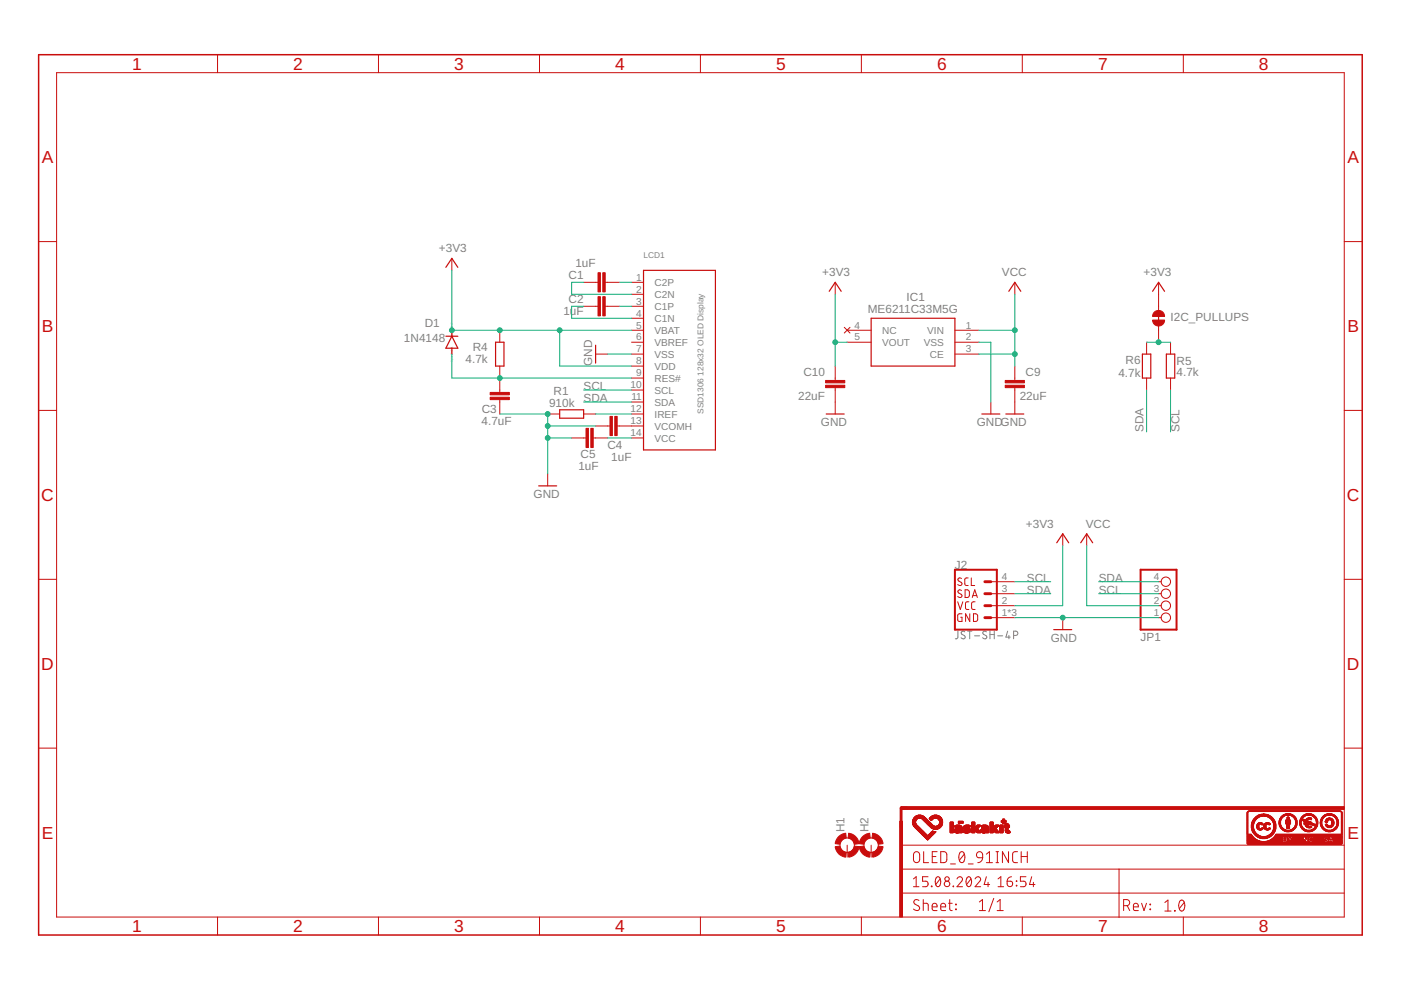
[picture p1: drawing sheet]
<svg xmlns="http://www.w3.org/2000/svg" width="297mm" height="210mm" viewBox="0 0 297 210" stroke-linecap="round" stroke-linejoin="round" font-family="sans-serif">
<defs><g id="words">
<g font-size="3.7" fill="#c90d0c">
<text x="28" y="14.8">1</text>
<text x="62.2" y="14.8">2</text>
<text x="96.3" y="14.8">3</text>
<text x="130.4" y="14.8">4</text>
<text x="164.5" y="14.8">5</text>
<text x="198.7" y="14.8">6</text>
<text x="232.8" y="14.8">7</text>
<text x="266.9" y="14.8">8</text>
<text x="8.9" y="34.6">A</text>
<text x="285.7" y="34.6">A</text>
<text x="8.9" y="70.4">B</text>
<text x="285.7" y="70.4">B</text>
<text x="8.8" y="106.2">C</text>
<text x="285.6" y="106.2">C</text>
<text x="8.8" y="142">D</text>
<text x="285.6" y="142">D</text>
<text x="8.9" y="177.8">E</text>
<text x="285.7" y="177.8">E</text>
<text x="28" y="197.6">1</text>
<text x="62.2" y="197.6">2</text>
<text x="96.3" y="197.6">3</text>
<text x="130.4" y="197.6">4</text>
<text x="164.5" y="197.6">5</text>
<text x="198.7" y="197.6">6</text>
<text x="232.8" y="197.6">7</text>
<text x="266.9" y="197.6">8</text>
</g>
<g font-size="2.5" fill="#808080">
<text x="93.1" y="53.5">+3V3</text>
<text x="120.5" y="59.1">C1</text>
<text x="122" y="56.6">1uF</text>
<text x="174.3" y="58.6">+3V3</text>
<text x="212.4" y="58.6">VCC</text>
<text x="242.5" y="58.6">+3V3</text>
<text x="120.5" y="64.2">C2</text>
<text x="192.2" y="63.9">IC1</text>
<text x="90.1" y="69.2">D1</text>
<text x="119.4" y="66.7">1uF</text>
<text x="184" y="66.5">ME6211C33M5G</text>
<text x="248.2" y="68.1">I2C_PULLUPS</text>
<text x="85.6" y="72.5">1N4148</text>
<text x="98.7" y="76.9">4.7k</text>
<text x="100.2" y="74.3">R4</text>
<text x="125.5" y="77.6" transform="rotate(-90 125.5 77.6)">GND</text>
<text x="238.6" y="77.1">R6</text>
<text x="249.4" y="77.4">R5</text>
<text x="117.4" y="83.8">R1</text>
<text x="123.7" y="82.7">SCL</text>
<text x="170.3" y="79.8">C10</text>
<text x="217.4" y="79.8">C9</text>
<text x="237.1" y="79.9">4.7k</text>
<text x="249.4" y="79.7">4.7k</text>
<text x="102.1" y="87.7">C3</text>
<text x="116.4" y="86.4">910k</text>
<text x="123.7" y="85.2">SDA</text>
<text x="169.2" y="84.9">22uF</text>
<text x="216.2" y="84.9">22uF</text>
<text x="102.1" y="90.2">4.7uF</text>
<text x="128.8" y="95.3">C4</text>
<text x="174.1" y="90.3">GND</text>
<text x="207.1" y="90.3">GNDGND</text>
<text x="242.5" y="91.6" transform="rotate(-90 242.5 91.6)">SDA</text>
<text x="250.1" y="91.6" transform="rotate(-90 250.1 91.6)">SCL</text>
<text x="122.6" y="99.7">1uF</text>
<text x="123.1" y="97.2">C5</text>
<text x="129.6" y="97.8">1uF</text>
<text x="113.1" y="105.6">GND</text>
<text x="217.5" y="111.9">+3V3</text>
<text x="230.2" y="111.9">VCC</text>
<text x="202.5" y="120.5">J2</text>
<text x="217.7" y="125.9">SDA</text>
<text x="217.7" y="123.3">SCL</text>
<text x="232.9" y="123.3">SDA</text>
<text x="232.9" y="125.9">SCL</text>
<text x="222.8" y="136">GND</text>
<text x="241.8" y="135.9">JP1</text>
<text x="179" y="176.4" transform="rotate(-90 179 176.4)">H1</text>
<text x="184.1" y="176.4" transform="rotate(-90 184.1 176.4)">H2</text>
</g>
<g font-size="2.1" fill="#808080">
<text x="134.9" y="59.5">1</text>
<text x="134.9" y="64.6">3</text>
<text x="134.9" y="62">2</text>
<text x="138.8" y="65.7">C1P</text>
<text x="138.8" y="60.6">C2P</text>
<text x="138.8" y="63.2">C2N</text>
<text x="134.9" y="67.1">4</text>
<text x="134.9" y="69.7">5</text>
<text x="138.8" y="68.2">C1N</text>
<text x="138.8" y="70.8">VBAT</text>
<text x="181.2" y="69.7">4</text>
<text x="187" y="70.8">NC</text>
<text x="196.6" y="70.8">VIN</text>
<text x="204.8" y="69.7">1</text>
<text x="134.9" y="72.2">6</text>
<text x="134.9" y="77.3">8</text>
<text x="134.9" y="74.7">7</text>
<text x="138.8" y="73.3">VBREF</text>
<text x="138.8" y="75.9">VSS</text>
<text x="181.2" y="72.2">5</text>
<text x="187" y="73.3">VOUT</text>
<text x="195.9" y="73.3">VSS</text>
<text x="197.2" y="75.9">CE</text>
<text x="204.8" y="72.2">2</text>
<text x="204.8" y="74.7">3</text>
<text x="133.7" y="82.4">10</text>
<text x="134.9" y="79.8">9</text>
<text x="138.8" y="80.9">RES#</text>
<text x="138.8" y="83.5">SCL</text>
<text x="138.8" y="78.4">VDD</text>
<text x="133.7" y="87.4">12</text>
<text x="133.7" y="90">13</text>
<text x="133.9" y="84.9">11</text>
<text x="138.8" y="88.5">IREF</text>
<text x="138.8" y="86">SDA</text>
<text x="133.7" y="92.5">14</text>
<text x="138.8" y="93.6">VCC</text>
<text x="138.8" y="91.1">VCOMH</text>
<text x="212.4" y="125.5">3</text>
<text x="212.4" y="123">4</text>
<text x="244.7" y="125.5">3</text>
<text x="244.7" y="123">4</text>
<text x="212.4" y="130.6">1*3</text>
<text x="212.4" y="128.1">2</text>
<text x="244.7" y="130.6">1</text>
<text x="244.7" y="128.1">2</text>
</g>
<g font-size="1.8" fill="#808080">
<text x="136.4" y="54.8">LCD1</text>
<text x="149.1" y="79.7" transform="rotate(-90 149.1 79.7)">128x32 OLED Display</text>
<text x="149.1" y="87.8" transform="rotate(-90 149.1 87.8)">SSD1306</text>
</g>
<g font-size=".6" fill="#808080">
<text x="96" y="71.7" transform="rotate(-90 96 71.7)">SpiceOrder 2</text>
<text x="96" y="76.8" transform="rotate(-90 96 76.8)">SpiceOrder 1</text>
</g>
</g></defs>
<g fill="none" stroke="#808080" stroke-width=".21">
<path d="M203.1 133.8v1.4l-.6 .2M204.6 134l-.2-.1a.38 .38 0 0 0-.6 .1 .38 .38 0 0 0 .2 .5l.5 .3a.44 .44 0 0 1-.1 .7 .44 .44 0 0 1-.6-.3M205.1 133.8h1M205.6 133.8v1.6M206.6 134.8h1.1M209.1 134l-.2-.1a.37 .37 0 0 0-.5 .1 .37 .37 0 0 0 .2 .5l.4 .3a.38 .38 0 0 1 .2 .5 .38 .38 0 0 1-.5 .1l-.4-.2M209.9 133.8v1.6M209.9 134.5h.9M210.8 133.8v1.6M211.5 134.8h1.1M213.6 133.8l-.3 1.3h.9M213.9 134.7v.7"/>
<path d="M214.9 134.7h.5a.46 .46 0 0 0 .4-.4 .46 .46 0 0 0-.4-.5h-.5v1.6"/>
</g>
<g fill="none" stroke="#c90d0c" stroke-width=".25">
<path d="M94.5 56.7l1.3-1.9 1.3 1.9M136.4 57.3h15.3v38.1h-15.3zM94.5 71.3h2.6M95.8 71.3l1.3 2.5h-2.6zM95.8 70v1.3M95.8 73.8v1.3M105.1 72.6h1.7v5h-1.7zM126.3 73.2v3.8M175.8 61.8l1.3-1.9 1.3 1.9M184.7 67.5h17.8v10.1h-17.8zM213.9 61.8l1.3-1.9 1.2 1.9M242.2 75.1h1.8v5.1h-1.8z"/>
<path d="M244.4 61.8l1.2-1.9 1.3 1.9M245.6 66.5v1.7M247.3 75.1h1.8v5.1h-1.8zM118.7 86.9h5v1.8h-5zM175.2 87.8h3.8M208.2 87.8h3.8M213.3 87.8h3.8M114.2 103h3.8M224 115.1l1.3-1.9 1.3 1.9M229.1 115.1l1.3-1.9 1.3 1.9M223.4 133.5h3.8"/>
</g>
<g fill="none" stroke="#c90d0c" stroke-width=".21">
<path d="M12 15.4h273v179h-273zM46.1 11.6v3.8M80.2 11.6v3.8M114.4 11.6v3.8M148.5 11.6v3.8M182.6 11.6v3.8M216.7 11.6v3.8M250.9 11.6v3.8M8.2 51.2h3.8M95.8 54.8v2.5M123.7 59.9h3.1M128.3 59.9h3.1"/>
<path d="M133.9 59.9h2.5M177.1 59.9v2.5M215.2 59.9v2.5M245.6 59.9v5.9M285 51.2h3.8M106 70v2.6M106 77.6v5.6M123.7 64.9h3.1M126.3 75.1h2.5M128.3 64.9h3.1M133.9 70h2.5M133.9 72.6h2.5"/>
<path d="M133.9 75.1h2.5M133.9 64.9h2.5M133.9 67.5h2.5M133.9 62.4h2.5M133.9 77.6h2.5M177.1 77.6v3.1M179 69.4l1.2 1.2M179.6 70h5.1M179.6 72.6h5.1M180.2 69.4l-1.2 1.2M202.5 70h5M202.5 72.6h5"/>
<path d="M202.5 75.1h5M215.2 77.6v3.1M243.1 72.6v2.5M245.6 69.1v3.5M248.2 72.6v2.5M8.2 87h3.8M106 84.7v3.1M116.1 87.8h2.6M121.2 92.9h3M123.7 87.8h2.6M125.8 92.9h3M126.3 90.3h3"/>
<path d="M130.9 90.3h5.5M133.9 87.8h2.5M133.9 80.2h2.5M133.9 82.7h2.5M133.9 85.2h2.5M133.9 92.9h2.5M177.1 82.2v5.6M210.1 85.2v2.6M215.2 82.2v5.6M243.1 80.2v2.5M248.2 80.2v2.5M285 87h3.8"/>
<path d="M116.1 100.5v2.5M225.3 113.2v2.5M230.4 113.2v2.5M8.2 122.8h3.8M203.1 127.6l.5 1.6 .5-1.6M203.9 125.2a.41 .41 0 0 0-.6-.1 .41 .41 0 0 0-.1 .6l.6 .3a.38 .38 0 0 1 .1 .5 .38 .38 0 0 1-.5 .2l-.3-.2M203.9 122.7a.41 .41 0 0 0-.6-.2 .41 .41 0 0 0-.1 .6l.6 .4a.38 .38 0 0 1 .1 .5 .38 .38 0 0 1-.5 .1l-.3-.2M204 130.1h-.6l-.3 .3v1.2l.2 .1 .7 .1v-.9h-.3M204.6 125.1h.6l.3 .2v.9l-.3 .5h-.6zM205.3 122.5l-.6 .1-.1 .3v1l.2 .2h.5M205.4 127.6h-.5l-.2 .4v1l.2 .2h.5M205.6 130.1v1.7l-.9-1.7v1.7"/>
<path d="M205.9 122.5v1.6h.8M206.1 126.7l.6-1.6 .5 1.6M206.3 126.3h.8M206.4 130.1l.6 .1 .3 .2v1.1l-.3 .2-.6 .1zM206.7 127.6h-.5l-.2 .4v1l.2 .2h.5M210.1 131h5.1M210.1 128.4h5.1M210.1 125.9h5.1M210.1 123.3h5.1M225.3 131v2.5M245.6 131h.6M245.6 128.4h.6"/>
<path d="M245.6 125.9h.6M245.6 123.3h.6M285 122.8h3.8M8.2 158.6h3.8M285 158.6h3.8M179.6 179.2v2.5M184.7 179.2v2.5M191.1 179.2h93.9M46.1 194.4v3.8M80.2 194.4v3.8M114.4 194.4v3.8M148.5 194.4v3.8"/>
<path d="M182.6 194.4v3.8M191.1 189.4h93.9M191.1 184.3h93.9M193.7 186.4l.5-.5v2.1M193.7 188h1.1M193.8 180.8a.65 .65 0 0 1 .7-.2 .65 .65 0 0 1 .5 .6v1.1a.66 .66 0 0 1-.7 .6 .66 .66 0 0 1-.6-.6zM194.8 190.9a.58 .58 0 0 0-.8-.1 .58 .58 0 0 0 0 .9l.7 .4a.58 .58 0 0 1 .1 .9 .58 .58 0 0 1-.9-.1l-.2-.2M195.7 191.5l1 .1 .1 1.5M195.7 190.7v2.4M195.8 180.6v2.3h1.1M196.8 185.9h-1.2v.9h.7a.59 .59 0 0 1 .5 .6 .59 .59 0 0 1-.5 .6h-.7M197.5 187.9l.1 .1z"/>
<path d="M197.6 192.3h1.1a.54 .54 0 0 0-.4-.8 .54 .54 0 0 0-.7 .5l.2 1 .9 .1M197.7 181.6h.7M198.5 186l.2-.1a.86 .86 0 0 1 .7 1.3v.3a.51 .51 0 0 1-.5 .5 .51 .51 0 0 1-.5-.5l-.1-.8zM198.7 180.6h-1v2.3h1M199.3 186.4l-.9 1.1M199.5 192.3h1a.54 .54 0 0 0-.4-.8 .54 .54 0 0 0-.6 .5l.1 1 .9 .1M199.5 180.6h.8l.4 .4v1.5l-.4 .4h-.8zM201.1 191.5h.8M201.4 190.7v2.1l.5 .3M201.5 183.2h1.1M202.1 187.9l.1 .1zM202.6 191.7l.2 .1z"/>
<path d="M202.6 192.7l.2 .2zM202.9 186.4a.58 .58 0 0 1 .8-.5 .58 .58 0 0 1 .2 .9l-1 1.2h1.2M203.5 180.8a.54 .54 0 0 1 .7-.2 .54 .54 0 0 1 .3 .6 1.34 1.34 0 0 1-.6 1.7 1.42 1.42 0 0 1-.4-2.1zM204.4 181.1l-1 1.3M205.1 186l.1-.1a.88 .88 0 0 1 .8 1.3l-.1 .3a.51 .51 0 0 1-.5 .5 .51 .51 0 0 1-.5-.5l-.1-.8zM205.3 183.2h1M205.9 186.4l-1 1.1M206.7 186.4a.58 .58 0 0 1 .9-.5 .58 .58 0 0 1 .1 .9l-1 1.2h1.2M207.2 180.8a.65 .65 0 0 1 .7-.2 .65 .65 0 0 1 .4 .6v.7h-.7a.63 .63 0 0 1-.4-1.1zM207.6 193.1h1.3M207.6 191.2l.7-.5v2.4M208.3 181.9l-.3 .7-.7 .3"/>
<path d="M209.1 182.9h1.3M209.1 181.1l.7-.5v2.3M209.1 185.9l-.4 1.6h1.1M209.5 187.1v.9M210.7 190.5l-1 2.8M211.2 182.9h.5M211.2 180.6h.5M211.4 193.1h1.3M211.4 191.2l.6-.5v2.4M211.5 180.6v2.3M211.6 188h1.2M211.6 186.4l.6-.5v2.1"/>
<path d="M213.5 186.8h.7a.59 .59 0 0 1 .5 .7 .59 .59 0 0 1-.6 .5 .59 .59 0 0 1-.6-.6zM213.8 180.6v2.3l-1.3-2.3v2.3M214.5 185.9l-.7 .3-.3 .6M215.5 187.7l.1 .1zM215.5 186.8l.1 .1zM215.7 180.6h-.5a.51 .51 0 0 0-.5 .5l.1 1.6 .3 .2h.6M216.5 181.6h1.3M216.5 180.6v2.3M216.7 194.4v3.8M217.5 185.9h-1.2v.9h.8a.59 .59 0 0 1 .4 .6 .59 .59 0 0 1-.4 .6h-.8M217.8 180.6v2.3M218.7 185.9l-.4 1.6h1.1"/>
<path d="M219.1 187.1v.9M237.3 184.3v10.2M238.2 192h.7a.65 .65 0 0 0 .6-.6 .65 .65 0 0 0-.6-.7h-.7v2.4M239 192l.5 1.1M240.3 192.3h1a.54 .54 0 0 0-.3-.8 .54 .54 0 0 0-.7 .5l.1 1 .9 .1M242 191.5l.5 1.6 .6-1.6M243.8 192.7l.1 .2zM243.8 191.7l.1 .1zM247 191.3l.6-.5v2.4M247 193.2h1.3M249 193l.2 .2zM250.2 191a.62 .62 0 0 1 .8 0 .62 .62 0 0 1 .2 .7 .99 .99 0 0 1-.8 1.4 1.7 1.7 0 0 1-.2-2.1z"/>
<path d="M250.9 194.4v3.8M251.1 191.3l-1.1 1.3"/>
<circle cx="247.2" cy="123.3" r=".99"/>
<circle cx="247.2" cy="128.4" r=".99"/>
<circle cx="247.2" cy="131" r=".99"/>
<circle cx="247.2" cy="125.9" r=".99"/>
<circle cx="179.6" cy="179.2" r="1.52"/>
<circle cx="184.7" cy="179.2" r="1.52"/>
<circle cx="200.8" cy="186.4" r=".47"/>
<circle cx="200.8" cy="187.4" r=".59"/>
</g>
<g fill="#c90d0c" stroke="#c90d0c" stroke-width=".21">
<path d="M213.1 81.7h4.1v.5h-4.1z"/>
<path d="M213.1 80.7h4.1v.5h-4.1z"/>
<path d="M175 81.7h4.1v.5h-4.1z"/>
<path d="M175 80.7h4.1v.5h-4.1z"/>
<path d="M190.8 174.1h.5v20.3h-.5z"/>
<path d="M191 171h94v.6h-94z"/>
<path d="M196.6 178l.1 .1z"/>
<path d="M196.6 178h.2z"/>
<path d="M196.5 177.9l.3 .1z"/>
<path d="M196.5 177.9h.4z"/>
<path d="M196.4 177.9h.5z"/>
<path d="M196.4 177.8l.6 .1z"/>
<path d="M196.4 177.8h.6z"/>
<path d="M196.3 177.7l.7 .1z"/>
<path d="M196.3 177.7l.8 .1z"/>
<path d="M196.3 177.7h.8z"/>
<path d="M196.2 177.7h.9z"/>
<path d="M196.2 177.6l.9 .1z"/>
<path d="M196.2 177.6h1z"/>
<path d="M196.1 177.5l1.1 .1z"/>
<path d="M196.1 177.5h1.2z"/>
<path d="M196 177.4l1.4 .1z"/>
<path d="M196 177.4h1.4z"/>
<path d="M195.9 177.4h1.5z"/>
<path d="M195.9 177.3l1.5 .1z"/>
<path d="M195.9 177.3h1.6z"/>
<path d="M195.9 177.2l1.6 .1z"/>
<path d="M195.8 177.2l1.7 .1z"/>
<path d="M195.8 177.2h.9z"/>
<path d="M196.7 177.2h.8z"/>
<path d="M195.7 177.2h1z"/>
<path d="M196.7 177.2h.9z"/>
<path d="M195.7 177.1l.9 .1z"/>
<path d="M196.7 177.1l.9 .1z"/>
<path d="M195.7 177.1h.9z"/>
<path d="M196.7 177.1h1z"/>
<path d="M195.6 177.1h1z"/>
<path d="M196.8 177.1h.9z"/>
<path d="M195.6 177l1 .1z"/>
<path d="M196.8 177l.9 .1z"/>
<path d="M195.6 177l.9 .1z"/>
<path d="M196.8 177l1 .1z"/>
<path d="M195.5 177h1z"/>
<path d="M196.9 177h.9z"/>
<path d="M195.5 177h.9z"/>
<path d="M195.5 176.9l.9 .1z"/>
<path d="M197 176.9l.9 .1z"/>
<path d="M195.5 176.9h.9z"/>
<path d="M197 176.9h.9z"/>
<path d="M195.4 176.9h1z"/>
<path d="M195.4 176.8l.9 .1z"/>
<path d="M197 176.8l.9 .1z"/>
<path d="M197 176.8l1 .1z"/>
<path d="M195.3 176.8h1z"/>
<path d="M197.1 176.8h.9z"/>
<path d="M195.3 176.7l.9 .1z"/>
<path d="M197.1 176.7l.9 .1z"/>
<path d="M197.2 176.7l.9 .1z"/>
<path d="M195.3 176.7h.9z"/>
<path d="M197.2 176.7h.9z"/>
<path d="M195.2 176.7h1z"/>
<path d="M195.2 176.6l.9 .1z"/>
<path d="M197.2 176.6l1 .1z"/>
<path d="M195.1 176.6h1z"/>
<path d="M197.3 176.6h.9z"/>
<path d="M202.8 176.6h.4z"/>
<path d="M204.7 176.6h.5z"/>
<path d="M208.4 176.6h.4z"/>
<path d="M213.5 176.6h.5z"/>
<path d="M195.1 176.6h.9z"/>
<path d="M195.1 176.5l.9 .1z"/>
<path d="M197.3 176.5l.9 .1z"/>
<path d="M201.5 176.5l.6 .1z"/>
<path d="M202.6 176.5l.7 .1z"/>
<path d="M203.4 176.5l.6 .1z"/>
<path d="M204.5 176.5l.9 .1z"/>
<path d="M206 176.5l.7 .1z"/>
<path d="M207.2 176.5l.7 .1z"/>
<path d="M208.3 176.5l.6 .1z"/>
<path d="M209 176.5l.6 .1z"/>
<path d="M209.9 176.5l.7 .1z"/>
<path d="M211.1 176.5l.7 .1z"/>
<path d="M212 176.5l.6 .1z"/>
<path d="M213.4 176.5l.7 .1z"/>
<path d="M197.4 176.5l.8 .1z"/>
<path d="M202.5 176.5l1.5 .1z"/>
<path d="M204.4 176.5l1.1 .1z"/>
<path d="M208.2 176.5l.8 .1z"/>
<path d="M213.3 176.5l.9 .1z"/>
<path d="M195.1 176.5h.9z"/>
<path d="M197.4 176.5h.8z"/>
<path d="M201.5 176.5h.6z"/>
<path d="M202.5 176.5h1.5z"/>
<path d="M204.4 176.5h1.1z"/>
<path d="M206 176.5h.7z"/>
<path d="M207.2 176.5h.7z"/>
<path d="M208.2 176.5h.8z"/>
<path d="M209 176.5h.6z"/>
<path d="M209.9 176.5h.7z"/>
<path d="M211.1 176.5h.7z"/>
<path d="M212 176.5h.6z"/>
<path d="M213.3 176.5h.9z"/>
<path d="M195 176.5h.9z"/>
<path d="M197.4 176.5h.9z"/>
<path d="M204.3 176.5h1.3z"/>
<path d="M207.1 176.5h.8z"/>
<path d="M211 176.5h.8z"/>
<path d="M195 176.4l.9 .1z"/>
<path d="M197.4 176.4l1 .1z"/>
<path d="M201.5 176.4l.6 .1z"/>
<path d="M202.4 176.4l1.6 .1z"/>
<path d="M204.2 176.4l1.4 .1z"/>
<path d="M206 176.4l.7 .1z"/>
<path d="M207.1 176.4l.8 .1z"/>
<path d="M208.1 176.4l1.5 .1z"/>
<path d="M209.9 176.4l.7 .1z"/>
<path d="M210.9 176.4l.9 .1z"/>
<path d="M212 176.4l.6 .1z"/>
<path d="M213.2 176.4l1 .1z"/>
<path d="M195 176.4h.9z"/>
<path d="M197.4 176.4h1z"/>
<path d="M201.5 176.4h.6z"/>
<path d="M202.4 176.4h1.6z"/>
<path d="M204.2 176.4h1.4z"/>
<path d="M206 176.4h.7z"/>
<path d="M207.1 176.4h.8z"/>
<path d="M208.1 176.4h1.5z"/>
<path d="M209.9 176.4h.7z"/>
<path d="M210.9 176.4h.9z"/>
<path d="M212 176.4h.6z"/>
<path d="M213.2 176.4h1z"/>
<path d="M194.9 176.4h1z"/>
<path d="M197.5 176.4h.9z"/>
<path d="M204.2 176.4h1.5z"/>
<path d="M207.1 176.4h.7z"/>
<path d="M208 176.4h1.6z"/>
<path d="M211 176.4h.7z"/>
<path d="M213.2 176.4h.9z"/>
<path d="M194.9 176.4h.9z"/>
<path d="M210.9 176.4h.8z"/>
<path d="M194.9 176.3l.9 .1z"/>
<path d="M197.5 176.3l.9 .1z"/>
<path d="M201.5 176.3l.6 .1z"/>
<path d="M202.4 176.3l1.6 .1z"/>
<path d="M204.2 176.3l1.5 .1z"/>
<path d="M206 176.3l.7 .1z"/>
<path d="M207.1 176.3l.7 .1z"/>
<path d="M208 176.3l1.6 .1z"/>
<path d="M209.9 176.3l.7 .1z"/>
<path d="M210.9 176.3l.8 .1z"/>
<path d="M212 176.3l.6 .1z"/>
<path d="M213.2 176.3l.9 .1z"/>
<path d="M197.6 176.3l.8 .1z"/>
<path d="M204.3 176.3l1.4 .1z"/>
<path d="M207 176.3l.8 .1z"/>
<path d="M194.9 176.3h.8z"/>
<path d="M197.6 176.3h.4z"/>
<path d="M201.5 176.3h.6z"/>
<path d="M202.4 176.3h1.6z"/>
<path d="M204.3 176.3h1.4z"/>
<path d="M206 176.3h.7z"/>
<path d="M207 176.3h.7z"/>
<path d="M208 176.3h1.6z"/>
<path d="M209.9 176.3h.7z"/>
<path d="M210.9 176.3h.7z"/>
<path d="M212 176.3h.6z"/>
<path d="M213.2 176.3h.9z"/>
<path d="M194.8 176.3h.9z"/>
<path d="M204.3 176.3h1.5z"/>
<path d="M194.8 176.2l.9 .1z"/>
<path d="M197.7 176.2l.1 .1z"/>
<path d="M201.5 176.2l.6 .1z"/>
<path d="M202.4 176.2l1.6 .1z"/>
<path d="M204.3 176.2l1.5 .1z"/>
<path d="M206 176.2l.7 .1z"/>
<path d="M206.9 176.2l.8 .1z"/>
<path d="M208 176.2l1.6 .1z"/>
<path d="M209.9 176.2l.7 .1z"/>
<path d="M210.8 176.2l.8 .1z"/>
<path d="M212 176.2l.6 .1z"/>
<path d="M213.2 176.2l.9 .1z"/>
<path d="M194.7 176.2h1z"/>
<path d="M201.5 176.2h.6z"/>
<path d="M202.4 176.2h.7z"/>
<path d="M203.2 176.2h.8z"/>
<path d="M204.3 176.2h1.5z"/>
<path d="M206 176.2h.7z"/>
<path d="M206.9 176.2h.7z"/>
<path d="M208 176.2h.7z"/>
<path d="M208.8 176.2h.8z"/>
<path d="M209.9 176.2h.7z"/>
<path d="M210.8 176.2h.8z"/>
<path d="M212 176.2h.6z"/>
<path d="M213.2 176.2h.9z"/>
<path d="M194.7 176.1l.9 .1z"/>
<path d="M201.5 176.1l.6 .1z"/>
<path d="M202.4 176.1l.6 .1z"/>
<path d="M203.3 176.1l.7 .1z"/>
<path d="M204.3 176.1l.6 .1z"/>
<path d="M205.1 176.1l.7 .1z"/>
<path d="M206 176.1l.7 .1z"/>
<path d="M206.9 176.1l.7 .1z"/>
<path d="M208 176.1l.6 .1z"/>
<path d="M208.9 176.1l.7 .1z"/>
<path d="M209.9 176.1l.7 .1z"/>
<path d="M210.8 176.1l.7 .1z"/>
<path d="M212 176.1l.6 .1z"/>
<path d="M213.1 176.1l1 .1z"/>
<path d="M194.7 176.1h.9z"/>
<path d="M201.5 176.1h.6z"/>
<path d="M202.4 176.1h.5z"/>
<path d="M203.3 176.1h.7z"/>
<path d="M204.4 176.1h.3z"/>
<path d="M205.1 176.1h.7z"/>
<path d="M206 176.1h.8z"/>
<path d="M206.8 176.1h.8z"/>
<path d="M208 176.1h.6z"/>
<path d="M209 176.1h.6z"/>
<path d="M209.9 176.1h.7z"/>
<path d="M210.7 176.1h.8z"/>
<path d="M212 176.1h.6z"/>
<path d="M213.1 176.1h.7z"/>
<path d="M213.9 176.1h.1z"/>
<path d="M194.6 176.1h1z"/>
<path d="M203.4 176.1h.6z"/>
<path d="M204.4 176.1h.1z"/>
<path d="M205.2 176.1h.6z"/>
<path d="M206.1 176.1h1.5z"/>
<path d="M209.9 176.1h.8z"/>
<path d="M213.1 176.1h.6z"/>
<path d="M194.6 176l.9 .1z"/>
<path d="M201.5 176l.6 .1z"/>
<path d="M202.4 176l.5 .1z"/>
<path d="M203.4 176l.6 .1z"/>
<path d="M205.1 176l.7 .1z"/>
<path d="M206.1 176l1.5 .1z"/>
<path d="M208 176l.6 .1z"/>
<path d="M209 176l.6 .1z"/>
<path d="M209.9 176l1.5 .1z"/>
<path d="M212 176l.6 .1z"/>
<path d="M213.1 176l.6 .1z"/>
<path d="M194.5 176h1z"/>
<path d="M201.5 176h.6z"/>
<path d="M202.4 176h.6z"/>
<path d="M203.4 176h.6z"/>
<path d="M204.9 176h.9z"/>
<path d="M206.1 176h1.5z"/>
<path d="M208 176h.6z"/>
<path d="M209 176h.6z"/>
<path d="M209.9 176h1.5z"/>
<path d="M212 176h.6z"/>
<path d="M213.1 176h.6z"/>
<path d="M194.5 176h.9z"/>
<path d="M202.4 176h.7z"/>
<path d="M204.6 176h1.2z"/>
<path d="M206 176h1.5z"/>
<path d="M208 176h.7z"/>
<path d="M194.5 175.9l.9 .1z"/>
<path d="M201.5 175.9l.6 .1z"/>
<path d="M202.4 175.9l.7 .1z"/>
<path d="M203.4 175.9l.6 .1z"/>
<path d="M204.6 175.9l1.1 .1z"/>
<path d="M206 175.9l1.5 .1z"/>
<path d="M208 175.9l.7 .1z"/>
<path d="M209 175.9l.6 .1z"/>
<path d="M209.9 175.9l1.5 .1z"/>
<path d="M212 175.9l.6 .1z"/>
<path d="M213.1 175.9l.6 .1z"/>
<path d="M194.5 175.9h.9z"/>
<path d="M201.5 175.9h.6z"/>
<path d="M202.4 175.9h1.6z"/>
<path d="M204.6 175.9h1.2z"/>
<path d="M206 175.9h1.5z"/>
<path d="M208 175.9h1.6z"/>
<path d="M209.9 175.9h1.5z"/>
<path d="M212 175.9h.6z"/>
<path d="M213.1 175.9h.6z"/>
<path d="M194.4 175.9h.9z"/>
<path d="M204.5 175.9h1.3z"/>
<path d="M206 175.9h1.4z"/>
<path d="M209.9 175.9h1.4z"/>
<path d="M194.4 175.8l.9 .1z"/>
<path d="M201.5 175.8l.6 .1z"/>
<path d="M202.4 175.8l1.6 .1z"/>
<path d="M204.4 175.8l1.3 .1z"/>
<path d="M206 175.8l1.4 .1z"/>
<path d="M208 175.8l1.6 .1z"/>
<path d="M209.9 175.8l1.4 .1z"/>
<path d="M212 175.8l.6 .1z"/>
<path d="M213.1 175.8l.6 .1z"/>
<path d="M198.2 175.8l.3 .1z"/>
<path d="M208.1 175.8l1.5 .1z"/>
<path d="M194.4 175.8h.9z"/>
<path d="M198.2 175.8h.3z"/>
<path d="M201.5 175.8h.6z"/>
<path d="M202.4 175.8h1.6z"/>
<path d="M204.4 175.8h1.3z"/>
<path d="M206 175.8h1.4z"/>
<path d="M208.1 175.8h1.5z"/>
<path d="M209.9 175.8h1.4z"/>
<path d="M212 175.8h.6z"/>
<path d="M213.1 175.8h.6z"/>
<path d="M194.3 175.7l.9 .1z"/>
<path d="M197.9 175.7l.9 .1z"/>
<path d="M201.5 175.7l.6 .1z"/>
<path d="M202.5 175.7l1.5 .1z"/>
<path d="M204.3 175.7l1.4 .1z"/>
<path d="M206.1 175.7l1.3 .1z"/>
<path d="M208.2 175.7l1.4 .1z"/>
<path d="M209.9 175.7l1.3 .1z"/>
<path d="M212 175.7l.6 .1z"/>
<path d="M213.1 175.7l.6 .1z"/>
<path d="M194.2 175.7l1 .1z"/>
<path d="M197.8 175.7l1.1 .1z"/>
<path d="M206 175.7l1.3 .1z"/>
<path d="M194.2 175.7h1z"/>
<path d="M197.8 175.7h1.1z"/>
<path d="M201.5 175.7h.6z"/>
<path d="M202.5 175.7h1.5z"/>
<path d="M204.3 175.7h1.4z"/>
<path d="M206 175.7h1.3z"/>
<path d="M208.2 175.7h1.4z"/>
<path d="M209.9 175.7h1.3z"/>
<path d="M212 175.7h.6z"/>
<path d="M213.1 175.7h.6z"/>
<path d="M202.6 175.7h1.4z"/>
<path d="M204.3 175.7h1.3z"/>
<path d="M194.2 175.6l.9 .1z"/>
<path d="M197.8 175.6l1.1 .1z"/>
<path d="M201.5 175.6l.6 .1z"/>
<path d="M202.7 175.6l1.3 .1z"/>
<path d="M204.3 175.6l1.2 .1z"/>
<path d="M206 175.6l1.2 .1z"/>
<path d="M208.4 175.6l1.2 .1z"/>
<path d="M209.9 175.6l1.2 .1z"/>
<path d="M212 175.6l.6 .1z"/>
<path d="M213.1 175.6l.6 .1z"/>
<path d="M197.7 175.6l1.3 .1z"/>
<path d="M206 175.6l1.3 .1z"/>
<path d="M209.9 175.6l1.3 .1z"/>
<path d="M194.1 175.6h1z"/>
<path d="M197.6 175.6h1.6z"/>
<path d="M201.5 175.6h.6z"/>
<path d="M203.4 175.6h.6z"/>
<path d="M204.3 175.6h1.1z"/>
<path d="M206 175.6h1.3z"/>
<path d="M209 175.6h.6z"/>
<path d="M209.9 175.6h1.3z"/>
<path d="M212 175.6h.6z"/>
<path d="M213.1 175.6h.6z"/>
<path d="M194.1 175.6h.9z"/>
<path d="M197.5 175.6h1.7z"/>
<path d="M204.3 175.6h.9z"/>
<path d="M206.1 175.6h1.3z"/>
<path d="M194.1 175.5l.9 .1z"/>
<path d="M197.4 175.5l1.9 .1z"/>
<path d="M201.5 175.5l.6 .1z"/>
<path d="M203.3 175.5l.7 .1z"/>
<path d="M204.2 175.5l.8 .1z"/>
<path d="M206 175.5l1.4 .1z"/>
<path d="M208.2 175.5l.1 .1z"/>
<path d="M209 175.5l.6 .1z"/>
<path d="M209.9 175.5l1.4 .1z"/>
<path d="M212 175.5l.6 .1z"/>
<path d="M213.1 175.5l.6 .1z"/>
<path d="M194.1 175.5h.9z"/>
<path d="M197.4 175.5h1.9z"/>
<path d="M201.5 175.5h.6z"/>
<path d="M203.3 175.5h.7z"/>
<path d="M204.2 175.5h.8z"/>
<path d="M206 175.5h1.4z"/>
<path d="M208.2 175.5h.1z"/>
<path d="M209 175.5h.6z"/>
<path d="M209.9 175.5h1.4z"/>
<path d="M212 175.5h.6z"/>
<path d="M213.1 175.5h.6z"/>
<path d="M194 175.5h1z"/>
<path d="M202.6 175.5h.1z"/>
<path d="M204.2 175.5h.7z"/>
<path d="M208.2 175.5h.2z"/>
<path d="M208.9 175.5h.7z"/>
<path d="M194 175.5h.9z"/>
<path d="M202.5 175.5h.3z"/>
<path d="M203.3 175.5h.6z"/>
<path d="M204.2 175.5h.6z"/>
<path d="M205.4 175.5h.2z"/>
<path d="M206 175.5h.7z"/>
<path d="M206.7 175.5h.8z"/>
<path d="M208.1 175.5h.4z"/>
<path d="M209.9 175.5h.7z"/>
<path d="M210.6 175.5h.7z"/>
<path d="M194 175.4l.9 .1z"/>
<path d="M197.4 175.4l1.9 .1z"/>
<path d="M201.5 175.4l.6 .1z"/>
<path d="M202.5 175.4l.3 .1z"/>
<path d="M203.3 175.4l.6 .1z"/>
<path d="M204.2 175.4l.6 .1z"/>
<path d="M205.4 175.4l.2 .1z"/>
<path d="M206 175.4l.7 .1z"/>
<path d="M206.7 175.4l.8 .1z"/>
<path d="M208.1 175.4l.4 .1z"/>
<path d="M208.9 175.4l.7 .1z"/>
<path d="M209.9 175.4l.7 .1z"/>
<path d="M210.6 175.4l.7 .1z"/>
<path d="M212 175.4l.6 .1z"/>
<path d="M213.1 175.4l.6 .1z"/>
<path d="M193.9 175.4h1z"/>
<path d="M197.3 175.4h2.1z"/>
<path d="M201.5 175.4h.6z"/>
<path d="M202.5 175.4h1.4z"/>
<path d="M204.3 175.4h.6z"/>
<path d="M205.3 175.4h.3z"/>
<path d="M206 175.4h.7z"/>
<path d="M206.7 175.4h.8z"/>
<path d="M208.2 175.4h1.4z"/>
<path d="M209.9 175.4h.7z"/>
<path d="M210.6 175.4h.8z"/>
<path d="M212 175.4h.6z"/>
<path d="M212.9 175.4h1.1z"/>
<path d="M194 175.4h.8z"/>
<path d="M206.8 175.4h.7z"/>
<path d="M210.7 175.4h.7z"/>
<path d="M193.9 175.3l.9 .1z"/>
<path d="M197.3 175.3l2.1 .1z"/>
<path d="M201.5 175.3l.6 .1z"/>
<path d="M202.5 175.3l1.4 .1z"/>
<path d="M204.3 175.3l1.3 .1z"/>
<path d="M206 175.3l.7 .1z"/>
<path d="M206.8 175.3l.7 .1z"/>
<path d="M208.1 175.3l1.5 .1z"/>
<path d="M209.9 175.3l.7 .1z"/>
<path d="M210.7 175.3l.7 .1z"/>
<path d="M212 175.3l.6 .1z"/>
<path d="M212.9 175.3l1.1 .1z"/>
<path d="M197.3 175.3l2.2 .1z"/>
<path d="M202.5 175.3l1.5 .1z"/>
<path d="M206.8 175.3l.8 .1z"/>
<path d="M210.7 175.3l.8 .1z"/>
<path d="M193.9 175.3h.9z"/>
<path d="M197.3 175.3h2.2z"/>
<path d="M201.5 175.3h.6z"/>
<path d="M202.5 175.3h1.5z"/>
<path d="M204.3 175.3h1.3z"/>
<path d="M206 175.3h.7z"/>
<path d="M206.8 175.3h.8z"/>
<path d="M208.1 175.3h1.5z"/>
<path d="M209.9 175.3h.7z"/>
<path d="M210.7 175.3h.8z"/>
<path d="M212 175.3h.6z"/>
<path d="M212.9 175.3h1.1z"/>
<path d="M193.8 175.3h1z"/>
<path d="M197.2 175.3h2.3z"/>
<path d="M202.5 175.3h1.4z"/>
<path d="M208.1 175.3h1.4z"/>
<path d="M193.8 175.2l.9 .1z"/>
<path d="M197.1 175.2l2.5 .1z"/>
<path d="M201.5 175.2l.6 .1z"/>
<path d="M202.4 175.2l1.5 .1z"/>
<path d="M204.3 175.2l1.4 .1z"/>
<path d="M206 175.2l.7 .1z"/>
<path d="M206.9 175.2l.8 .1z"/>
<path d="M208.1 175.2l1.4 .1z"/>
<path d="M209.9 175.2l.7 .1z"/>
<path d="M210.8 175.2l.7 .1z"/>
<path d="M212 175.2l.6 .1z"/>
<path d="M212.9 175.2l1.1 .1z"/>
<path d="M193.8 175.2h.8z"/>
<path d="M197.1 175.2h2.5z"/>
<path d="M201.5 175.2h.6z"/>
<path d="M202.4 175.2h1.5z"/>
<path d="M204.3 175.2h1.4z"/>
<path d="M206 175.2h.7z"/>
<path d="M206.9 175.2h.8z"/>
<path d="M208.1 175.2h1.4z"/>
<path d="M209.9 175.2h.7z"/>
<path d="M210.8 175.2h.8z"/>
<path d="M212 175.2h.6z"/>
<path d="M212.9 175.2h1.1z"/>
<path d="M193.7 175.2h.9z"/>
<path d="M197.1 175.2h1.1z"/>
<path d="M198.5 175.2h1.1z"/>
<path d="M202.4 175.2h1.4z"/>
<path d="M204.4 175.2h1.3z"/>
<path d="M207 175.2h.7z"/>
<path d="M208 175.2h1.5z"/>
<path d="M210.9 175.2h.7z"/>
<path d="M193.7 175.1l.9 .1z"/>
<path d="M197.1 175.1l1.1 .1z"/>
<path d="M198.5 175.1l1.1 .1z"/>
<path d="M201.5 175.1l.6 .1z"/>
<path d="M202.4 175.1l1.4 .1z"/>
<path d="M204.4 175.1l1.3 .1z"/>
<path d="M206 175.1l.7 .1z"/>
<path d="M207 175.1l.7 .1z"/>
<path d="M208 175.1l1.5 .1z"/>
<path d="M209.9 175.1l.7 .1z"/>
<path d="M210.9 175.1l.7 .1z"/>
<path d="M212 175.1l.6 .1z"/>
<path d="M212.9 175.1l1.1 .1z"/>
<path d="M197 175.1l1 .1z"/>
<path d="M198.7 175.1l.9 .1z"/>
<path d="M207 175.1l.8 .1z"/>
<path d="M208 175.1l1.4 .1z"/>
<path d="M210.9 175.1l.8 .1z"/>
<path d="M193.7 175.1h.9z"/>
<path d="M197 175.1h.9z"/>
<path d="M198.8 175.1h.9z"/>
<path d="M201.5 175.1h.6z"/>
<path d="M202.4 175.1h1.4z"/>
<path d="M204.5 175.1h1.2z"/>
<path d="M206 175.1h.7z"/>
<path d="M207.1 175.1h.8z"/>
<path d="M208 175.1h1.4z"/>
<path d="M209.9 175.1h.7z"/>
<path d="M210.9 175.1h.8z"/>
<path d="M212 175.1h.6z"/>
<path d="M212.9 175.1h1.1z"/>
<path d="M193.7 175l.8 .1z"/>
<path d="M197 175l.9 .1z"/>
<path d="M198.8 175l.9 .1z"/>
<path d="M201.5 175l.6 .1z"/>
<path d="M202.5 175l1.2 .1z"/>
<path d="M204.5 175l1.2 .1z"/>
<path d="M206 175l.7 .1z"/>
<path d="M207.1 175l.8 .1z"/>
<path d="M208.2 175l1.2 .1z"/>
<path d="M209.9 175l.7 .1z"/>
<path d="M210.9 175l.9 .1z"/>
<path d="M212 175l.6 .1z"/>
<path d="M212.9 175l1.1 .1z"/>
<path d="M193.7 175h.8z"/>
<path d="M196.9 175h.9z"/>
<path d="M198.9 175h.8z"/>
<path d="M201.5 175h.6z"/>
<path d="M202.6 175h1z"/>
<path d="M204.6 175h1z"/>
<path d="M206 175h.7z"/>
<path d="M207.1 175h.8z"/>
<path d="M208.2 175h1.1z"/>
<path d="M209.9 175h.7z"/>
<path d="M211 175h.8z"/>
<path d="M212 175h.6z"/>
<path d="M212.9 175h1.1z"/>
<path d="M193.6 175h.8z"/>
<path d="M196.8 175h1z"/>
<path d="M199 175h.7z"/>
<path d="M202.8 175h.7z"/>
<path d="M204.7 175h.8z"/>
<path d="M207.2 175h.7z"/>
<path d="M208.4 175h.7z"/>
<path d="M211.1 175h.7z"/>
<path d="M213 175h1z"/>
<path d="M193.6 174.9l.8 .1z"/>
<path d="M196.8 174.9l1 .1z"/>
<path d="M199 174.9l.7 .1z"/>
<path d="M201.5 174.9l.6 .1z"/>
<path d="M202.8 174.9l.7 .1z"/>
<path d="M204.7 174.9l.8 .1z"/>
<path d="M206 174.9l.7 .1z"/>
<path d="M207.2 174.9l.7 .1z"/>
<path d="M208.4 174.9l.7 .1z"/>
<path d="M209.9 174.9l.7 .1z"/>
<path d="M211.1 174.9l.7 .1z"/>
<path d="M212 174.9l.6 .1z"/>
<path d="M213 174.9l1 .1z"/>
<path d="M193.7 174.9l.7 .1z"/>
<path d="M213.1 174.9l.6 .1z"/>
<path d="M193.6 174.9h.7z"/>
<path d="M196.8 174.9h.9z"/>
<path d="M199 174.9h.7z"/>
<path d="M201.5 174.9h.6z"/>
<path d="M206 174.9h.7z"/>
<path d="M209.9 174.9h.7z"/>
<path d="M213.1 174.9h.6z"/>
<path d="M193.6 174.8l.7 .1z"/>
<path d="M196.7 174.8l1 .1z"/>
<path d="M199.1 174.8l.7 .1z"/>
<path d="M201.5 174.8l.6 .1z"/>
<path d="M206 174.8l.7 .1z"/>
<path d="M209.9 174.8l.7 .1z"/>
<path d="M213.1 174.8l.6 .1z"/>
<path d="M193.5 174.8l.8 .1z"/>
<path d="M196.7 174.8l.9 .1z"/>
<path d="M199.1 174.8l.6 .1z"/>
<path d="M193.5 174.8h.8z"/>
<path d="M196.7 174.8h.9z"/>
<path d="M199.1 174.8h.6z"/>
<path d="M201.5 174.8h.6z"/>
<path d="M206 174.8h.7z"/>
<path d="M209.9 174.8h.7z"/>
<path d="M213.1 174.8h.6z"/>
<path d="M193.5 174.8h.7z"/>
<path d="M199.1 174.8h.7z"/>
<path d="M193.5 174.7l.7 .1z"/>
<path d="M196.7 174.7l.8 .1z"/>
<path d="M199.1 174.7l.7 .1z"/>
<path d="M201.5 174.7l.6 .1z"/>
<path d="M206 174.7l.7 .1z"/>
<path d="M209.9 174.7l.7 .1z"/>
<path d="M213.1 174.7l.6 .1z"/>
<path d="M196.6 174.7l.9 .1z"/>
<path d="M193.5 174.7h.7z"/>
<path d="M196.6 174.7h.9z"/>
<path d="M199.2 174.7h.6z"/>
<path d="M201.5 174.7h.6z"/>
<path d="M206 174.7h.7z"/>
<path d="M209.9 174.7h.7z"/>
<path d="M213.1 174.7h.6z"/>
<path d="M193.5 174.6l.7 .1z"/>
<path d="M196.5 174.6l1 .1z"/>
<path d="M199.2 174.6l.6 .1z"/>
<path d="M201.5 174.6l.6 .1z"/>
<path d="M206 174.6l.7 .1z"/>
<path d="M209.9 174.6l.7 .1z"/>
<path d="M212.6 174.6l.4 .1z"/>
<path d="M213.1 174.6l.6 .1z"/>
<path d="M193.5 174.6h.7z"/>
<path d="M196.5 174.6h.9z"/>
<path d="M199.2 174.6h.6z"/>
<path d="M201.5 174.6h.6z"/>
<path d="M206 174.6h.7z"/>
<path d="M209.9 174.6h.7z"/>
<path d="M212.6 174.6h.4z"/>
<path d="M213.1 174.6h.6z"/>
<path d="M193.5 174.6h.6z"/>
<path d="M193.5 174.5l.6 .1z"/>
<path d="M196.4 174.5l1 .1z"/>
<path d="M199.2 174.5l.6 .1z"/>
<path d="M201.5 174.5l.6 .1z"/>
<path d="M203.2 174.5l1 .1z"/>
<path d="M206 174.5l.7 .1z"/>
<path d="M209.9 174.5l.7 .1z"/>
<path d="M212.6 174.5l.4 .1z"/>
<path d="M193.5 174.5h.6z"/>
<path d="M196.4 174.5h1z"/>
<path d="M199.2 174.5h.6z"/>
<path d="M201.5 174.5h.6z"/>
<path d="M203.2 174.5h1z"/>
<path d="M206 174.5h.7z"/>
<path d="M209.9 174.5h.7z"/>
<path d="M212.6 174.5h.4z"/>
<path d="M196.4 174.5h.9z"/>
<path d="M193.5 174.4l.6 .1z"/>
<path d="M196.3 174.4l1 .1z"/>
<path d="M199.2 174.4l.6 .1z"/>
<path d="M201.5 174.4l.6 .1z"/>
<path d="M203.2 174.4l1 .1z"/>
<path d="M206 174.4l.7 .1z"/>
<path d="M209.9 174.4l.7 .1z"/>
<path d="M212.6 174.4l.4 .1z"/>
<path d="M196.3 174.4l.9 .1z"/>
<path d="M193.5 174.4h.6z"/>
<path d="M196.3 174.4h.9z"/>
<path d="M199.2 174.4h.6z"/>
<path d="M201.5 174.4h.6z"/>
<path d="M203.2 174.4h1z"/>
<path d="M206 174.4h.7z"/>
<path d="M209.9 174.4h.7z"/>
<path d="M212.6 174.4h.4z"/>
<path d="M193.5 174.3l.6 .1z"/>
<path d="M196.3 174.3l.9 .1z"/>
<path d="M199.2 174.3l.7 .1z"/>
<path d="M201.5 174.3l.6 .1z"/>
<path d="M203.2 174.3l1 .1z"/>
<path d="M206 174.3l.7 .1z"/>
<path d="M209.9 174.3l.7 .1z"/>
<path d="M212.3 174.3l1 .1z"/>
<path d="M196.2 174.3l.9 .1z"/>
<path d="M193.5 174.3h.6z"/>
<path d="M196.2 174.3h.9z"/>
<path d="M199.2 174.3h.7z"/>
<path d="M201.5 174.3h.6z"/>
<path d="M203.2 174.3h1z"/>
<path d="M206 174.3h.7z"/>
<path d="M209.9 174.3h.7z"/>
<path d="M212.3 174.3h1z"/>
<path d="M193.5 174.2l.6 .1z"/>
<path d="M196.2 174.2l.9 .1z"/>
<path d="M199.2 174.2l.7 .1z"/>
<path d="M203.2 174.2l1 .1z"/>
<path d="M212.3 174.2l1 .1z"/>
<path d="M193.5 174.2h.6z"/>
<path d="M196.1 174.2h.9z"/>
<path d="M199.2 174.2h.6z"/>
<path d="M203.2 174.2h1z"/>
<path d="M212.3 174.2h1z"/>
<path d="M193.5 174.1l.6 .1z"/>
<path d="M196 174.1l1 .1z"/>
<path d="M199.2 174.1l.6 .1z"/>
<path d="M203.2 174.1l1 .1z"/>
<path d="M212.3 174.1l1 .1z"/>
<path d="M193.5 174.1h.6z"/>
<path d="M196 174.1h.9z"/>
<path d="M199.2 174.1h.6z"/>
<path d="M212.3 174.1h1z"/>
<path d="M195.9 174.1h1z"/>
<path d="M193.5 174l.6 .1z"/>
<path d="M195.9 174l1 .1z"/>
<path d="M199.2 174l.6 .1z"/>
<path d="M212.3 174l1 .1z"/>
<path d="M193.5 174h.7z"/>
<path d="M195.9 174h.9z"/>
<path d="M199.2 174h.6z"/>
<path d="M212.3 174h1z"/>
<path d="M193.5 173.9l.7 .1z"/>
<path d="M195.9 173.9l.9 .1z"/>
<path d="M199.2 173.9l.6 .1z"/>
<path d="M212.3 173.9l1 .1z"/>
<path d="M195.8 173.9l.9 .1z"/>
<path d="M197.4 173.9l.1 .1z"/>
<path d="M199.1 173.9l.7 .1z"/>
<path d="M212.6 173.9l.4 .1z"/>
<path d="M193.5 173.9h.7z"/>
<path d="M195.8 173.9h.9z"/>
<path d="M197.4 173.9h.1z"/>
<path d="M199.1 173.9h.7z"/>
<path d="M212.6 173.9h.4z"/>
<path d="M193.5 173.8l.8 .1z"/>
<path d="M195.7 173.8l1 .1z"/>
<path d="M197.3 173.8l.3 .1z"/>
<path d="M199.1 173.8l.7 .1z"/>
<path d="M212.6 173.8l.4 .1z"/>
<path d="M193.6 173.8l.7 .1z"/>
<path d="M195.7 173.8l.9 .1z"/>
<path d="M199.1 173.8l.6 .1z"/>
<path d="M193.6 173.8h.7z"/>
<path d="M195.7 173.8h.9z"/>
<path d="M197.3 173.8h.3z"/>
<path d="M199.1 173.8h.6z"/>
<path d="M212.6 173.8h.4z"/>
<path d="M197.2 173.8h.5z"/>
<path d="M199.1 173.8h.7z"/>
<path d="M193.6 173.7l.7 .1z"/>
<path d="M195.7 173.7l.9 .1z"/>
<path d="M197.2 173.7l.5 .1z"/>
<path d="M199.1 173.7l.7 .1z"/>
<path d="M212.6 173.7l.4 .1z"/>
<path d="M195.6 173.7l1 .1z"/>
<path d="M199 173.7l.7 .1z"/>
<path d="M193.7 173.7h.7z"/>
<path d="M195.6 173.7h.9z"/>
<path d="M197.1 173.7h.6z"/>
<path d="M199 173.7h.7z"/>
<path d="M212.6 173.7h.4z"/>
<path d="M193.6 173.7h.8z"/>
<path d="M195.5 173.7h1z"/>
<path d="M197.1 173.7h.7z"/>
<path d="M198.9 173.7h.8z"/>
<path d="M193.7 173.6l.8 .1z"/>
<path d="M195.5 173.6l.9 .1z"/>
<path d="M197.1 173.6l.7 .1z"/>
<path d="M198.9 173.6l.8 .1z"/>
<path d="M193.7 173.6h.8z"/>
<path d="M195.5 173.6h.9z"/>
<path d="M197.1 173.6h.7z"/>
<path d="M198.9 173.6h.8z"/>
<path d="M193.7 173.6h.9z"/>
<path d="M197 173.6h.9z"/>
<path d="M198.8 173.6h.8z"/>
<path d="M193.7 173.5l.9 .1z"/>
<path d="M195.5 173.5l.8 .1z"/>
<path d="M197 173.5l.9 .1z"/>
<path d="M198.8 173.5l.8 .1z"/>
<path d="M195.4 173.5l.9 .1z"/>
<path d="M197 173.5l1 .1z"/>
<path d="M198.7 173.5l.9 .1z"/>
<path d="M193.7 173.5h1z"/>
<path d="M195.3 173.5h1z"/>
<path d="M197 173.5h1.1z"/>
<path d="M198.6 173.5h1z"/>
<path d="M193.7 173.4l1.1 .1z"/>
<path d="M195.2 173.4l1.1 .1z"/>
<path d="M197.1 173.4l1.1 .1z"/>
<path d="M198.5 173.4l1.1 .1z"/>
<path d="M193.8 173.4l2.4 .1z"/>
<path d="M197.1 173.4l2.5 .1z"/>
<path d="M193.8 173.4h2.4z"/>
<path d="M197.1 173.4h2.5z"/>
<path d="M197.2 173.4h2.4z"/>
<path d="M193.9 173.3l2.2 .1z"/>
<path d="M197.3 173.3l2.2 .1z"/>
<path d="M193.9 173.3h2.2z"/>
<path d="M197.3 173.3h2.2z"/>
<path d="M193.9 173.3h2.1z"/>
<path d="M197.3 173.3h2.1z"/>
<path d="M193.9 173.2l2.1 .1z"/>
<path d="M197.3 173.2l2.1 .1z"/>
<path d="M194 173.2h2z"/>
<path d="M197.4 173.2h2z"/>
<path d="M197.4 173.2h1.9z"/>
<path d="M194.1 173.1l1.8 .1z"/>
<path d="M197.4 173.1l1.9 .1z"/>
<path d="M194.1 173.1h1.8z"/>
<path d="M197.4 173.1h1.9z"/>
<path d="M194.1 173.1h1.7z"/>
<path d="M197.5 173.1h1.7z"/>
<path d="M194.1 173l1.7 .1z"/>
<path d="M197.5 173l1.7 .1z"/>
<path d="M194.2 173l1.5 .1z"/>
<path d="M197.6 173l1.5 .1z"/>
<path d="M194.3 173h1.3z"/>
<path d="M197.7 173h1.3z"/>
<path d="M194.4 172.9l1.1 .1z"/>
<path d="M197.8 172.9l1.1 .1z"/>
<path d="M194.5 172.9l.9 .1z"/>
<path d="M197.9 172.9l.9 .1z"/>
<path d="M194.5 172.9h.9z"/>
<path d="M197.9 172.9h.9z"/>
<path d="M194.6 172.8l.7 .1z"/>
<path d="M198 172.8l.7 .1z"/>
<path d="M264.5 178.9l20 .1z"/>
<path d="M264.4 178.9h20.2z"/>
<path d="M264.4 178.8l20.2 .1z"/>
<path d="M264.4 178.8h20.2z"/>
<path d="M264.4 178.7l20.2 .1z"/>
<path d="M264.4 178.7h20.2z"/>
<path d="M264.4 178.6l20.2 .1z"/>
<path d="M264.4 178.6h20.2z"/>
<path d="M264.4 178.5l7.6 .1z"/>
<path d="M272.7 178.5l.6 .1z"/>
<path d="M273.6 178.5l2.7 .1z"/>
<path d="M276.6 178.5l.4 .1z"/>
<path d="M277.3 178.5l.5 .1z"/>
<path d="M278.2 178.5l2.7 .1z"/>
<path d="M281.4 178.5l.2 .1z"/>
<path d="M281.9 178.5l.5 .1z"/>
<path d="M282.7 178.5l1.9 .1z"/>
<path d="M264.4 178.5h7.6z"/>
<path d="M272.8 178.5h.5z"/>
<path d="M273.6 178.5h2.7z"/>
<path d="M276.6 178.5h.3z"/>
<path d="M277.3 178.5h.3z"/>
<path d="M278.3 178.5h2.5z"/>
<path d="M281.9 178.5h.5z"/>
<path d="M282.7 178.5h1.9z"/>
<path d="M264.4 178.4l7.6 .1z"/>
<path d="M272.9 178.4l.5 .1z"/>
<path d="M273.6 178.4l2.7 .1z"/>
<path d="M276.6 178.4l.3 .1z"/>
<path d="M277.3 178.4l.3 .1z"/>
<path d="M278.3 178.4l2.5 .1z"/>
<path d="M281.9 178.4l.5 .1z"/>
<path d="M282.7 178.4l1.9 .1z"/>
<path d="M264.4 178.4h3.1z"/>
<path d="M268.4 178.4h3.6z"/>
<path d="M272.9 178.4h.5z"/>
<path d="M273.6 178.4h2.7z"/>
<path d="M276.6 178.4h.3z"/>
<path d="M277.3 178.4h.3z"/>
<path d="M278.4 178.4h2.3z"/>
<path d="M281.9 178.4h.5z"/>
<path d="M282.7 178.4h1.9z"/>
<path d="M264.4 178.3l2.8 .1z"/>
<path d="M268.6 178.3l3.4 .1z"/>
<path d="M273 178.3l.3 .1z"/>
<path d="M273.6 178.3l2.7 .1z"/>
<path d="M276.6 178.3l.3 .1z"/>
<path d="M277.3 178.3l.2 .1z"/>
<path d="M278.5 178.3l2.2 .1z"/>
<path d="M282 178.3l.3 .1z"/>
<path d="M282.7 178.3l1.9 .1z"/>
<path d="M264.4 178.3h2.7z"/>
<path d="M268.8 178.3h3.2z"/>
<path d="M272.3 178.3h.3z"/>
<path d="M273 178.3h.3z"/>
<path d="M273.6 178.3h2.7z"/>
<path d="M276.6 178.3h.3z"/>
<path d="M277.3 178.3h.2z"/>
<path d="M277.9 178.3h.2z"/>
<path d="M278.4 178.3h2.2z"/>
<path d="M281 178.3h.3z"/>
<path d="M282.7 178.3h1.9z"/>
<path d="M264.4 178.2l2.5 .1z"/>
<path d="M269 178.2l3 .1z"/>
<path d="M272.3 178.2l.3 .1z"/>
<path d="M273 178.2l.3 .1z"/>
<path d="M273.6 178.2l2.7 .1z"/>
<path d="M276.6 178.2l.2 .1z"/>
<path d="M277.3 178.2l.2 .1z"/>
<path d="M277.8 178.2l.4 .1z"/>
<path d="M278.5 178.2l2.2 .1z"/>
<path d="M281 178.2l.3 .1z"/>
<path d="M282.7 178.2l1.9 .1z"/>
<path d="M264.4 178.2h2.4z"/>
<path d="M269 178.2h3z"/>
<path d="M272.3 178.2h.3z"/>
<path d="M273 178.2h.3z"/>
<path d="M273.6 178.2h2.7z"/>
<path d="M276.6 178.2h.2z"/>
<path d="M277.3 178.2h.2z"/>
<path d="M277.7 178.2h.5z"/>
<path d="M278.5 178.2h2.2z"/>
<path d="M281 178.2h.3z"/>
<path d="M282.7 178.2h1.9z"/>
<path d="M264.4 178.1l2.3 .1z"/>
<path d="M269.2 178.1l2.8 .1z"/>
<path d="M272.3 178.1l.3 .1z"/>
<path d="M273 178.1l.3 .1z"/>
<path d="M273.6 178.1l2.7 .1z"/>
<path d="M276.6 178.1l.2 .1z"/>
<path d="M277.3 178.1l.2 .1z"/>
<path d="M277.7 178.1l.5 .1z"/>
<path d="M278.5 178.1l2.2 .1z"/>
<path d="M281 178.1l.3 .1z"/>
<path d="M282.6 178.1l1.9 .1z"/>
<path d="M264.4 178.1h2.2z"/>
<path d="M269.3 178.1h2.7z"/>
<path d="M272.3 178.1h.3z"/>
<path d="M273 178.1h.3z"/>
<path d="M273.7 178.1h2.6z"/>
<path d="M277.7 178.1h.5z"/>
<path d="M278.5 178.1h2.6z"/>
<path d="M281.6 178.1h.2z"/>
<path d="M282.6 178.1h1.9z"/>
<path d="M264.4 178l2 .1z"/>
<path d="M269.3 178l2.7 .1z"/>
<path d="M273 178l.3 .1z"/>
<path d="M273.7 178l2.6 .1z"/>
<path d="M277.7 178l3.3 .1z"/>
<path d="M281.6 178l.2 .1z"/>
<path d="M282.1 178l.2 .1z"/>
<path d="M282.6 178l1.9 .1z"/>
<path d="M264.4 178h2z"/>
<path d="M269.5 178h2.5z"/>
<path d="M272.9 178h.4z"/>
<path d="M273.8 178h2.5z"/>
<path d="M277.7 178h3.1z"/>
<path d="M281.6 178h.2z"/>
<path d="M282.1 178h.2z"/>
<path d="M282.6 178h1.9z"/>
<path d="M264.4 177.9l1.9 .1z"/>
<path d="M269.6 177.9l2.4 .1z"/>
<path d="M272.9 177.9l.3 .1z"/>
<path d="M273.8 177.9l2.5 .1z"/>
<path d="M277.7 177.9l3.1 .1z"/>
<path d="M281.6 177.9l.2 .1z"/>
<path d="M282.1 177.9l.2 .1z"/>
<path d="M282.6 177.9l1.9 .1z"/>
<path d="M264.4 177.9h1.8z"/>
<path d="M269.6 177.9h2.4z"/>
<path d="M272.9 177.9h.3z"/>
<path d="M273.8 177.9h2.5z"/>
<path d="M277.7 177.9h3z"/>
<path d="M281.5 177.9h.4z"/>
<path d="M282.5 177.9h2z"/>
<path d="M264.4 177.8l1.7 .1z"/>
<path d="M269.7 177.8l2.3 .1z"/>
<path d="M272.9 177.8l.3 .1z"/>
<path d="M273.9 177.8l2.4 .1z"/>
<path d="M277.7 177.8l3 .1z"/>
<path d="M281.3 177.8l.6 .1z"/>
<path d="M282.5 177.8l2 .1z"/>
<path d="M264.4 177.8h1.7z"/>
<path d="M267.5 177.8h.8z"/>
<path d="M269.8 177.8h2.2z"/>
<path d="M272.3 177.8h.3z"/>
<path d="M272.9 177.8h.3z"/>
<path d="M273.9 177.8h2.4z"/>
<path d="M276.8 177.8h.2z"/>
<path d="M277.3 177.8h.2z"/>
<path d="M277.7 177.8h.5z"/>
<path d="M278.5 177.8h2.2z"/>
<path d="M281.1 177.8h.8z"/>
<path d="M282.5 177.8h2z"/>
<path d="M264.4 177.7l1.6 .1z"/>
<path d="M267.3 177.7l1.2 .1z"/>
<path d="M269.8 177.7l2.2 .1z"/>
<path d="M272.3 177.7l.3 .1z"/>
<path d="M272.9 177.7l.3 .1z"/>
<path d="M273.9 177.7l2.4 .1z"/>
<path d="M276.8 177.7l.2 .1z"/>
<path d="M277.3 177.7l.2 .1z"/>
<path d="M277.8 177.7l.4 .1z"/>
<path d="M278.5 177.7l2.2 .1z"/>
<path d="M281 177.7l.3 .1z"/>
<path d="M281.6 177.7l.3 .1z"/>
<path d="M282.4 177.7l2.2 .1z"/>
<path d="M264.4 177.7h1.6z"/>
<path d="M267.1 177.7h1.6z"/>
<path d="M269.9 177.7h2.1z"/>
<path d="M272.3 177.7h.3z"/>
<path d="M272.9 177.7h.2z"/>
<path d="M273.9 177.7h2.4z"/>
<path d="M276.8 177.7h.2z"/>
<path d="M277.3 177.7h.2z"/>
<path d="M277.8 177.7h.4z"/>
<path d="M278.5 177.7h2.2z"/>
<path d="M281 177.7h.3z"/>
<path d="M281.6 177.7h.3z"/>
<path d="M282.4 177.7h2.2z"/>
<path d="M264.4 177.6l1.5 .1z"/>
<path d="M267 177.6l1.9 .1z"/>
<path d="M270 177.6l2 .1z"/>
<path d="M272.3 177.6l.3 .1z"/>
<path d="M272.9 177.6l.2 .1z"/>
<path d="M273.5 177.6l.1 .1z"/>
<path d="M273.9 177.6l2.4 .1z"/>
<path d="M276.8 177.6l.2 .1z"/>
<path d="M277.3 177.6l.2 .1z"/>
<path d="M277.9 177.6l.2 .1z"/>
<path d="M278.5 177.6l2.2 .1z"/>
<path d="M281 177.6l.3 .1z"/>
<path d="M281.6 177.6l.3 .1z"/>
<path d="M282.4 177.6l2.2 .1z"/>
<path d="M264.4 177.6h1.5z"/>
<path d="M266.8 177.6h2.2z"/>
<path d="M270 177.6h2z"/>
<path d="M272.9 177.6h.2z"/>
<path d="M273.4 177.6h.3z"/>
<path d="M274 177.6h2.3z"/>
<path d="M276.8 177.6h.2z"/>
<path d="M277.3 177.6h.2z"/>
<path d="M278.5 177.6h2.2z"/>
<path d="M281.6 177.6h.3z"/>
<path d="M282.4 177.6h2.2z"/>
<path d="M264.4 177.5l1.4 .1z"/>
<path d="M266.8 177.5l2.2 .1z"/>
<path d="M270.1 177.5l1.9 .1z"/>
<path d="M273.4 177.5l.3 .1z"/>
<path d="M274 177.5l2.3 .1z"/>
<path d="M276.7 177.5l.3 .1z"/>
<path d="M277.3 177.5l.3 .1z"/>
<path d="M278.4 177.5l2.4 .1z"/>
<path d="M281.6 177.5l.3 .1z"/>
<path d="M282.4 177.5l2.2 .1z"/>
<path d="M264.4 177.5h1.4z"/>
<path d="M266.7 177.5h2.5z"/>
<path d="M270.1 177.5h1.9z"/>
<path d="M272.8 177.5h.2z"/>
<path d="M273.4 177.5h.3z"/>
<path d="M274.1 177.5h2.2z"/>
<path d="M276.7 177.5h.3z"/>
<path d="M277.3 177.5h.3z"/>
<path d="M278.3 177.5h2.5z"/>
<path d="M281.5 177.5h.5z"/>
<path d="M282.4 177.5h2.2z"/>
<path d="M264.4 177.4l1.3 .1z"/>
<path d="M266.6 177.4l2.7 .1z"/>
<path d="M270.2 177.4l1.8 .1z"/>
<path d="M272.8 177.4l.2 .1z"/>
<path d="M273.3 177.4l.4 .1z"/>
<path d="M274.1 177.4l2.2 .1z"/>
<path d="M276.7 177.4l.3 .1z"/>
<path d="M277.3 177.4l.3 .1z"/>
<path d="M278.3 177.4l2.5 .1z"/>
<path d="M281.5 177.4l.5 .1z"/>
<path d="M282.4 177.4l2.2 .1z"/>
<path d="M264.4 177.4h1.3z"/>
<path d="M266.5 177.4h2.8z"/>
<path d="M270.2 177.4h1.8z"/>
<path d="M272.6 177.4h.3z"/>
<path d="M273.3 177.4h.5z"/>
<path d="M274.1 177.4h2.2z"/>
<path d="M276.6 177.4h.4z"/>
<path d="M277.3 177.4h.5z"/>
<path d="M278.2 177.4h2.7z"/>
<path d="M281.3 177.4h.8z"/>
<path d="M282.4 177.4h2.2z"/>
<path d="M264.4 177.3l1.2 .1z"/>
<path d="M266.5 177.3l1.1 .1z"/>
<path d="M268.2 177.3l1.2 .1z"/>
<path d="M270.2 177.3l14.4 .1z"/>
<path d="M264.4 177.3h1.2z"/>
<path d="M266.3 177.3h1.1z"/>
<path d="M268.5 177.3h1z"/>
<path d="M270.3 177.3h14.3z"/>
<path d="M264.4 177.2l1.1 .1z"/>
<path d="M266.3 177.2l.9 .1z"/>
<path d="M268.7 177.2l.9 .1z"/>
<path d="M270.3 177.2l14.3 .1z"/>
<path d="M264.4 177.2h1.1z"/>
<path d="M266.3 177.2h.8z"/>
<path d="M268.8 177.2h.8z"/>
<path d="M270.4 177.2h14.1z"/>
<path d="M264.4 177.1l1.1 .1z"/>
<path d="M266.2 177.1l.8 .1z"/>
<path d="M268.9 177.1l.8 .1z"/>
<path d="M270.4 177.1l14.1 .1z"/>
<path d="M264.4 177.1h1z"/>
<path d="M266.1 177.1h.8z"/>
<path d="M268.9 177.1h.8z"/>
<path d="M270.4 177.1h14.1z"/>
<path d="M264.4 177l1 .1z"/>
<path d="M266 177l.8 .1z"/>
<path d="M269 177l.8 .1z"/>
<path d="M270.5 177l14.1 .1z"/>
<path d="M264.4 177h.9z"/>
<path d="M266.1 177h.6z"/>
<path d="M269.2 177h.6z"/>
<path d="M270.5 177h14.1z"/>
<path d="M264.4 176.9l.9 .1z"/>
<path d="M266 176.9l.7 .1z"/>
<path d="M269.2 176.9l.7 .1z"/>
<path d="M270.5 176.9l14.1 .1z"/>
<path d="M264.4 176.9h.9z"/>
<path d="M266 176.9h.6z"/>
<path d="M269.3 176.9h.6z"/>
<path d="M270.5 176.9h14.1z"/>
<path d="M264.4 176.8l.2 .1z"/>
<path d="M265.9 176.8l.6 .1z"/>
<path d="M269.3 176.8l.7 .1z"/>
<path d="M284.4 176.8l.2 .1z"/>
<path d="M264.4 176.8h.2z"/>
<path d="M265.9 176.8h.5z"/>
<path d="M269.4 176.8h.6z"/>
<path d="M284.4 176.8h.2z"/>
<path d="M264.4 176.7l.2 .1z"/>
<path d="M265.8 176.7l.6 .1z"/>
<path d="M269.5 176.7l.5 .1z"/>
<path d="M284.4 176.7l.2 .1z"/>
<path d="M264.4 176.7h.2z"/>
<path d="M265.8 176.7h.6z"/>
<path d="M269.5 176.7h.6z"/>
<path d="M284.4 176.7h.2z"/>
<path d="M264.4 176.6l.2 .1z"/>
<path d="M265.7 176.6l.6 .1z"/>
<path d="M269.6 176.6l.5 .1z"/>
<path d="M284.4 176.6l.2 .1z"/>
<path d="M264.4 176.6h.2z"/>
<path d="M265.7 176.6h.6z"/>
<path d="M269.6 176.6h.6z"/>
<path d="M284.4 176.6h.2z"/>
<path d="M264.4 176.5l.2 .1z"/>
<path d="M265.7 176.5l.5 .1z"/>
<path d="M269.6 176.5l.6 .1z"/>
<path d="M284.4 176.5l.2 .1z"/>
<path d="M264.4 176.5h.2z"/>
<path d="M265.7 176.5h.5z"/>
<path d="M269.7 176.5h.5z"/>
<path d="M284.4 176.5h.2z"/>
<path d="M264.4 176.4l.2 .1z"/>
<path d="M265.6 176.4l.5 .1z"/>
<path d="M269.7 176.4l.5 .1z"/>
<path d="M284.4 176.4l.2 .1z"/>
<path d="M264.4 176.4h.2z"/>
<path d="M265.6 176.4h.5z"/>
<path d="M269.7 176.4h.6z"/>
<path d="M284.4 176.4h.2z"/>
<path d="M264.4 176.3l.2 .1z"/>
<path d="M265.6 176.3l.5 .1z"/>
<path d="M269.7 176.3l.6 .1z"/>
<path d="M272.8 176.3l.6 .1z"/>
<path d="M277.2 176.3l.6 .1z"/>
<path d="M281.6 176.3l.6 .1z"/>
<path d="M284.4 176.3l.2 .1z"/>
<path d="M264.4 176.3h.2z"/>
<path d="M265.6 176.3h.5z"/>
<path d="M269.8 176.3h.5z"/>
<path d="M272.6 176.3h1.1z"/>
<path d="M276.9 176.3h1.1z"/>
<path d="M281.3 176.3h1.1z"/>
<path d="M284.4 176.3h.2z"/>
<path d="M264.4 176.2l.2 .1z"/>
<path d="M265.5 176.2l.5 .1z"/>
<path d="M269.8 176.2l.5 .1z"/>
<path d="M272.4 176.2l1.4 .1z"/>
<path d="M276.8 176.2l1.4 .1z"/>
<path d="M281.2 176.2l1.4 .1z"/>
<path d="M284.4 176.2l.2 .1z"/>
<path d="M264.4 176.2h.2z"/>
<path d="M265.5 176.2h.5z"/>
<path d="M269.9 176.2h.5z"/>
<path d="M272.3 176.2h1.6z"/>
<path d="M276.6 176.2h1.7z"/>
<path d="M281.1 176.2h1.6z"/>
<path d="M284.4 176.2h.2z"/>
<path d="M264.4 176.1l.2 .1z"/>
<path d="M265.5 176.1l.5 .1z"/>
<path d="M269.9 176.1l.5 .1z"/>
<path d="M272.2 176.1l1.8 .1z"/>
<path d="M276.5 176.1l1.9 .1z"/>
<path d="M280.9 176.1l1.9 .1z"/>
<path d="M284.4 176.1l.2 .1z"/>
<path d="M264.4 176.1h.2z"/>
<path d="M265.5 176.1h.5z"/>
<path d="M269.9 176.1h.5z"/>
<path d="M272.1 176.1h2z"/>
<path d="M276.5 176.1h1.9z"/>
<path d="M280.9 176.1h2z"/>
<path d="M284.4 176.1h.2z"/>
<path d="M264.4 176l.2 .1z"/>
<path d="M265.5 176l.4 .1z"/>
<path d="M269.9 176l.5 .1z"/>
<path d="M272.1 176l2.1 .1z"/>
<path d="M276.4 176l2.2 .1z"/>
<path d="M280.8 176l2.1 .1z"/>
<path d="M284.4 176l.2 .1z"/>
<path d="M264.4 176h.2z"/>
<path d="M265.4 176h.5z"/>
<path d="M267.1 176h.3z"/>
<path d="M268.6 176h.3z"/>
<path d="M269.9 176h.5z"/>
<path d="M271.9 176h.8z"/>
<path d="M273.5 176h.8z"/>
<path d="M276.4 176h.7z"/>
<path d="M277.9 176h.7z"/>
<path d="M280.7 176h.8z"/>
<path d="M282.3 176h.7z"/>
<path d="M284.4 176h.2z"/>
<path d="M264.4 175.9l.2 .1z"/>
<path d="M265.4 175.9l.5 .1z"/>
<path d="M266.9 175.9l.6 .1z"/>
<path d="M268.4 175.9l.6 .1z"/>
<path d="M269.9 175.9l.5 .1z"/>
<path d="M271.9 175.9l.6 .1z"/>
<path d="M273.7 175.9l.6 .1z"/>
<path d="M276.3 175.9l.6 .1z"/>
<path d="M278.1 175.9l.6 .1z"/>
<path d="M280.7 175.9l.6 .1z"/>
<path d="M282.4 175.9l.6 .1z"/>
<path d="M284.4 175.9l.2 .1z"/>
<path d="M264.4 175.9h.2z"/>
<path d="M265.4 175.9h.5z"/>
<path d="M266.8 175.9h.8z"/>
<path d="M268.3 175.9h.8z"/>
<path d="M270 175.9h.5z"/>
<path d="M271.9 175.9h.5z"/>
<path d="M273.8 175.9h.6z"/>
<path d="M276.2 175.9h.6z"/>
<path d="M278.2 175.9h.5z"/>
<path d="M280.6 175.9h.6z"/>
<path d="M282.6 175.9h.5z"/>
<path d="M284.4 175.9h.2z"/>
<path d="M264.4 175.8l.2 .1z"/>
<path d="M265.4 175.8l.5 .1z"/>
<path d="M266.7 175.8l1 .1z"/>
<path d="M268.2 175.8l1 .1z"/>
<path d="M270 175.8l.5 .1z"/>
<path d="M271.8 175.8l.5 .1z"/>
<path d="M273.9 175.8l.5 .1z"/>
<path d="M276.2 175.8l.5 .1z"/>
<path d="M278.3 175.8l.5 .1z"/>
<path d="M280.6 175.8l.5 .1z"/>
<path d="M282.7 175.8l.5 .1z"/>
<path d="M284.4 175.8l.2 .1z"/>
<path d="M264.4 175.8h.2z"/>
<path d="M265.3 175.8h.5z"/>
<path d="M266.7 175.8h1z"/>
<path d="M268.2 175.8h1.1z"/>
<path d="M270 175.8h.5z"/>
<path d="M271.8 175.8h.5z"/>
<path d="M274 175.8h.5z"/>
<path d="M276.1 175.8h.5z"/>
<path d="M278.3 175.8h.5z"/>
<path d="M280.5 175.8h.5z"/>
<path d="M282.7 175.8h.6z"/>
<path d="M284.4 175.8h.2z"/>
<path d="M264.4 175.7l.2 .1z"/>
<path d="M265.3 175.7l.5 .1z"/>
<path d="M266.6 175.7l1.2 .1z"/>
<path d="M268.1 175.7l1.2 .1z"/>
<path d="M270 175.7l.5 .1z"/>
<path d="M271.7 175.7l.5 .1z"/>
<path d="M274 175.7l.5 .1z"/>
<path d="M276.1 175.7l.5 .1z"/>
<path d="M278.4 175.7l.5 .1z"/>
<path d="M280.4 175.7l.5 .1z"/>
<path d="M282.8 175.7l.5 .1z"/>
<path d="M284.4 175.7l.2 .1z"/>
<path d="M264.4 175.7h.2z"/>
<path d="M265.3 175.7h.5z"/>
<path d="M266.6 175.7h1.2z"/>
<path d="M268.1 175.7h1.3z"/>
<path d="M270 175.7h.5z"/>
<path d="M271.7 175.7h.4z"/>
<path d="M274.1 175.7h.5z"/>
<path d="M276 175.7h.5z"/>
<path d="M278.4 175.7h.6z"/>
<path d="M280.4 175.7h.5z"/>
<path d="M282.9 175.7h.4z"/>
<path d="M284.4 175.7h.2z"/>
<path d="M264.4 175.6l.2 .1z"/>
<path d="M265.3 175.6l.5 .1z"/>
<path d="M266.6 175.6l.5 .1z"/>
<path d="M267.4 175.6l.5 .1z"/>
<path d="M268.1 175.6l.5 .1z"/>
<path d="M268.9 175.6l.5 .1z"/>
<path d="M270 175.6l.5 .1z"/>
<path d="M271.6 175.6l.5 .1z"/>
<path d="M272.8 175.6l.6 .1z"/>
<path d="M274.2 175.6l.4 .1z"/>
<path d="M275.9 175.6l.5 .1z"/>
<path d="M278.6 175.6l.4 .1z"/>
<path d="M280.4 175.6l.4 .1z"/>
<path d="M282.9 175.6l.5 .1z"/>
<path d="M284.4 175.6l.2 .1z"/>
<path d="M264.4 175.6h.2z"/>
<path d="M265.3 175.6h.5z"/>
<path d="M266.5 175.6h.5z"/>
<path d="M267.5 175.6h.3z"/>
<path d="M268.1 175.6h.4z"/>
<path d="M269 175.6h.3z"/>
<path d="M270 175.6h.5z"/>
<path d="M271.5 175.6h.5z"/>
<path d="M272.8 175.6h.6z"/>
<path d="M274.2 175.6h.5z"/>
<path d="M276 175.6h.4z"/>
<path d="M278.6 175.6h.4z"/>
<path d="M280.3 175.6h.5z"/>
<path d="M283 175.6h.4z"/>
<path d="M284.4 175.6h.2z"/>
<path d="M264.4 175.5l.2 .1z"/>
<path d="M265.3 175.5l.5 .1z"/>
<path d="M266.5 175.5l.5 .1z"/>
<path d="M267.5 175.5l.3 .1z"/>
<path d="M268 175.5l.5 .1z"/>
<path d="M269 175.5l.3 .1z"/>
<path d="M270 175.5l.5 .1z"/>
<path d="M271.5 175.5l.5 .1z"/>
<path d="M272.8 175.5l.6 .1z"/>
<path d="M274.3 175.5l.4 .1z"/>
<path d="M275.9 175.5l.4 .1z"/>
<path d="M278.7 175.5l.3 .1z"/>
<path d="M280.3 175.5l.4 .1z"/>
<path d="M283 175.5l.5 .1z"/>
<path d="M284.4 175.5l.2 .1z"/>
<path d="M264.4 175.5h.2z"/>
<path d="M265.3 175.5h.5z"/>
<path d="M266.4 175.5h.5z"/>
<path d="M268 175.5h.5z"/>
<path d="M270 175.5h.5z"/>
<path d="M271.5 175.5h.4z"/>
<path d="M272.8 175.5h.6z"/>
<path d="M274.3 175.5h.4z"/>
<path d="M275.9 175.5h.3z"/>
<path d="M277.3 175.5h.6z"/>
<path d="M278.7 175.5h.4z"/>
<path d="M280.3 175.5h.3z"/>
<path d="M283 175.5h.5z"/>
<path d="M284.4 175.5h.2z"/>
<path d="M264.4 175.4l.2 .1z"/>
<path d="M265.3 175.4l.5 .1z"/>
<path d="M266.4 175.4l.5 .1z"/>
<path d="M268 175.4l.4 .1z"/>
<path d="M270 175.4l.5 .1z"/>
<path d="M271.5 175.4l.3 .1z"/>
<path d="M272.8 175.4l.6 .1z"/>
<path d="M274.4 175.4l.3 .1z"/>
<path d="M275.9 175.4l.3 .1z"/>
<path d="M277.2 175.4l.9 .1z"/>
<path d="M278.8 175.4l.3 .1z"/>
<path d="M280.2 175.4l.4 .1z"/>
<path d="M281.6 175.4l.6 .1z"/>
<path d="M283.1 175.4l.4 .1z"/>
<path d="M284.4 175.4l.2 .1z"/>
<path d="M264.4 175.4h.2z"/>
<path d="M265.3 175.4h.5z"/>
<path d="M266.4 175.4h.5z"/>
<path d="M267.9 175.4h.5z"/>
<path d="M270 175.4h.5z"/>
<path d="M271.4 175.4h.4z"/>
<path d="M272.8 175.4h.6z"/>
<path d="M274.4 175.4h.4z"/>
<path d="M275.8 175.4h.4z"/>
<path d="M277.1 175.4h1z"/>
<path d="M278.8 175.4h.3z"/>
<path d="M280.2 175.4h.3z"/>
<path d="M281.5 175.4h.8z"/>
<path d="M283.2 175.4h.3z"/>
<path d="M284.4 175.4h.2z"/>
<path d="M264.4 175.3l.2 .1z"/>
<path d="M265.3 175.3l.5 .1z"/>
<path d="M266.4 175.3l.5 .1z"/>
<path d="M267.9 175.3l.5 .1z"/>
<path d="M270 175.3l.5 .1z"/>
<path d="M271.4 175.3l.4 .1z"/>
<path d="M272.8 175.3l.6 .1z"/>
<path d="M274.5 175.3l.3 .1z"/>
<path d="M275.8 175.3l.3 .1z"/>
<path d="M277 175.3l1.1 .1z"/>
<path d="M278.8 175.3l.4 .1z"/>
<path d="M280.2 175.3l.3 .1z"/>
<path d="M281.3 175.3l1.1 .1z"/>
<path d="M283.2 175.3l.3 .1z"/>
<path d="M284.4 175.3l.2 .1z"/>
<path d="M264.4 175.3h.2z"/>
<path d="M265.3 175.3h.5z"/>
<path d="M266.4 175.3h.5z"/>
<path d="M267.9 175.3h.5z"/>
<path d="M270 175.3h.5z"/>
<path d="M271.4 175.3h.3z"/>
<path d="M272.8 175.3h.6z"/>
<path d="M274.5 175.3h.3z"/>
<path d="M275.8 175.3h.3z"/>
<path d="M277 175.3h1.1z"/>
<path d="M278.9 175.3h.3z"/>
<path d="M280.1 175.3h.4z"/>
<path d="M281.3 175.3h1.1z"/>
<path d="M283.2 175.3h.4z"/>
<path d="M284.4 175.3h.2z"/>
<path d="M264.4 175.2l.2 .1z"/>
<path d="M265.3 175.2l.5 .1z"/>
<path d="M266.4 175.2l.5 .1z"/>
<path d="M267.9 175.2l.5 .1z"/>
<path d="M270 175.2l.5 .1z"/>
<path d="M271.4 175.2l.3 .1z"/>
<path d="M272.8 175.2l.6 .1z"/>
<path d="M274.5 175.2l.3 .1z"/>
<path d="M275.7 175.2l.4 .1z"/>
<path d="M276.9 175.2l1.2 .1z"/>
<path d="M278.9 175.2l.4 .1z"/>
<path d="M280.1 175.2l.4 .1z"/>
<path d="M281.2 175.2l1.3 .1z"/>
<path d="M283.3 175.2l.3 .1z"/>
<path d="M284.4 175.2l.2 .1z"/>
<path d="M264.4 175.2h.2z"/>
<path d="M265.3 175.2h.5z"/>
<path d="M266.4 175.2h.5z"/>
<path d="M267.9 175.2h.5z"/>
<path d="M270 175.2h.5z"/>
<path d="M271.3 175.2h.4z"/>
<path d="M272.8 175.2h.6z"/>
<path d="M274.5 175.2h.4z"/>
<path d="M275.7 175.2h.4z"/>
<path d="M276.9 175.2h1.1z"/>
<path d="M278.9 175.2h.4z"/>
<path d="M280.1 175.2h.3z"/>
<path d="M281.2 175.2h1.4z"/>
<path d="M283.3 175.2h.4z"/>
<path d="M284.4 175.2h.2z"/>
<path d="M264.4 175.1l.2 .1z"/>
<path d="M265.3 175.1l.5 .1z"/>
<path d="M266.4 175.1l.5 .1z"/>
<path d="M267.9 175.1l.5 .1z"/>
<path d="M270 175.1l.5 .1z"/>
<path d="M271.3 175.1l.4 .1z"/>
<path d="M272.8 175.1l.6 .1z"/>
<path d="M274.6 175.1l.3 .1z"/>
<path d="M275.7 175.1l.3 .1z"/>
<path d="M276.8 175.1l.7 .1z"/>
<path d="M277.9 175.1l.2 .1z"/>
<path d="M278.8 175.1l.5 .1z"/>
<path d="M280.1 175.1l.3 .1z"/>
<path d="M281.2 175.1l1.4 .1z"/>
<path d="M283.3 175.1l.4 .1z"/>
<path d="M284.4 175.1l.2 .1z"/>
<path d="M264.4 175.1h.2z"/>
<path d="M265.3 175.1h.5z"/>
<path d="M266.4 175.1h.5z"/>
<path d="M267.9 175.1h.5z"/>
<path d="M270 175.1h.5z"/>
<path d="M271.3 175.1h.3z"/>
<path d="M272.8 175.1h.6z"/>
<path d="M274.6 175.1h.3z"/>
<path d="M275.7 175.1h.3z"/>
<path d="M276.8 175.1h.5z"/>
<path d="M278.7 175.1h.6z"/>
<path d="M280.1 175.1h.3z"/>
<path d="M281.1 175.1h.6z"/>
<path d="M282 175.1h.6z"/>
<path d="M283.4 175.1h.3z"/>
<path d="M284.4 175.1h.2z"/>
<path d="M264.4 175l.2 .1z"/>
<path d="M265.3 175l.5 .1z"/>
<path d="M266.4 175l.5 .1z"/>
<path d="M267.9 175l.5 .1z"/>
<path d="M270 175l.5 .1z"/>
<path d="M271.3 175l.3 .1z"/>
<path d="M272.8 175l.6 .1z"/>
<path d="M274.6 175l.4 .1z"/>
<path d="M275.7 175l.3 .1z"/>
<path d="M276.8 175l.5 .1z"/>
<path d="M278.6 175l.7 .1z"/>
<path d="M280 175l.4 .1z"/>
<path d="M281.1 175l.5 .1z"/>
<path d="M282.1 175l.6 .1z"/>
<path d="M283.4 175l.3 .1z"/>
<path d="M284.4 175l.2 .1z"/>
<path d="M264.4 175h.2z"/>
<path d="M265.3 175h.5z"/>
<path d="M266.4 175h.5z"/>
<path d="M267.9 175h.5z"/>
<path d="M270 175h.5z"/>
<path d="M271.3 175h.3z"/>
<path d="M272.8 175h.6z"/>
<path d="M274.6 175h.4z"/>
<path d="M275.6 175h.3z"/>
<path d="M276.8 175h.5z"/>
<path d="M278.5 175h.9z"/>
<path d="M280 175h.4z"/>
<path d="M281.1 175h.5z"/>
<path d="M282.2 175h.5z"/>
<path d="M283.4 175h.3z"/>
<path d="M284.4 175h.2z"/>
<path d="M264.4 174.9l.2 .1z"/>
<path d="M265.3 174.9l.5 .1z"/>
<path d="M266.4 174.9l.5 .1z"/>
<path d="M268 174.9l.4 .1z"/>
<path d="M270 174.9l.5 .1z"/>
<path d="M271.2 174.9l.3 .1z"/>
<path d="M272.8 174.9l.6 .1z"/>
<path d="M274.7 174.9l.3 .1z"/>
<path d="M275.6 174.9l.3 .1z"/>
<path d="M276.7 174.9l.5 .1z"/>
<path d="M278.3 174.9l1.1 .1z"/>
<path d="M280 174.9l.3 .1z"/>
<path d="M281.1 174.9l.4 .1z"/>
<path d="M282.2 174.9l.5 .1z"/>
<path d="M283.4 174.9l.3 .1z"/>
<path d="M284.4 174.9l.2 .1z"/>
<path d="M264.4 174.9h.2z"/>
<path d="M265.3 174.9h.5z"/>
<path d="M266.5 174.9h.5z"/>
<path d="M268 174.9h.5z"/>
<path d="M270 174.9h.5z"/>
<path d="M271.2 174.9h.3z"/>
<path d="M272.8 174.9h.6z"/>
<path d="M274.7 174.9h.3z"/>
<path d="M275.6 174.9h.3z"/>
<path d="M276.7 174.9h.5z"/>
<path d="M278.2 174.9h1.2z"/>
<path d="M280 174.9h.3z"/>
<path d="M281 174.9h.5z"/>
<path d="M282.3 174.9h.5z"/>
<path d="M283.4 174.9h.3z"/>
<path d="M284.4 174.9h.2z"/>
<path d="M264.4 174.8l.2 .1z"/>
<path d="M265.3 174.8l.5 .1z"/>
<path d="M266.5 174.8l.5 .1z"/>
<path d="M267.5 174.8l.2 .1z"/>
<path d="M268 174.8l.5 .1z"/>
<path d="M269 174.8l.2 .1z"/>
<path d="M270 174.8l.5 .1z"/>
<path d="M271.2 174.8l.3 .1z"/>
<path d="M272.8 174.8l.6 .1z"/>
<path d="M274.7 174.8l.3 .1z"/>
<path d="M275.6 174.8l.3 .1z"/>
<path d="M276.7 174.8l.5 .1z"/>
<path d="M278.1 174.8l.9 .1z"/>
<path d="M279.1 174.8l.3 .1z"/>
<path d="M280 174.8l.3 .1z"/>
<path d="M281 174.8l.5 .1z"/>
<path d="M282.3 174.8l.5 .1z"/>
<path d="M283.4 174.8l.3 .1z"/>
<path d="M284.4 174.8l.2 .1z"/>
<path d="M264.4 174.8h.2z"/>
<path d="M265.3 174.8h.5z"/>
<path d="M266.5 174.8h.5z"/>
<path d="M267.5 174.8h.3z"/>
<path d="M268.1 174.8h.4z"/>
<path d="M269 174.8h.3z"/>
<path d="M270 174.8h.5z"/>
<path d="M271.2 174.8h.3z"/>
<path d="M272.8 174.8h.6z"/>
<path d="M274.7 174.8h.3z"/>
<path d="M275.6 174.8h.3z"/>
<path d="M276.6 174.8h.6z"/>
<path d="M278 174.8h.8z"/>
<path d="M279.1 174.8h.3z"/>
<path d="M280 174.8h.3z"/>
<path d="M281 174.8h.5z"/>
<path d="M282.3 174.8h.5z"/>
<path d="M283.5 174.8h.3z"/>
<path d="M284.4 174.8h.2z"/>
<path d="M264.4 174.7l.2 .1z"/>
<path d="M265.3 174.7l.5 .1z"/>
<path d="M266.6 174.7l.5 .1z"/>
<path d="M267.4 174.7l.5 .1z"/>
<path d="M268.1 174.7l.5 .1z"/>
<path d="M268.9 174.7l.5 .1z"/>
<path d="M270 174.7l.5 .1z"/>
<path d="M271.2 174.7l.3 .1z"/>
<path d="M272.8 174.7l.6 .1z"/>
<path d="M274.7 174.7l.3 .1z"/>
<path d="M275.6 174.7l.3 .1z"/>
<path d="M276.5 174.7l2.2 .1z"/>
<path d="M279.1 174.7l.3 .1z"/>
<path d="M280 174.7l.2 .1z"/>
<path d="M282.3 174.7l.5 .1z"/>
<path d="M283.5 174.7l.3 .1z"/>
<path d="M284.4 174.7l.2 .1z"/>
<path d="M264.4 174.7h.2z"/>
<path d="M265.3 174.7h.5z"/>
<path d="M266.6 174.7h1.2z"/>
<path d="M268.1 174.7h1.3z"/>
<path d="M270 174.7h.5z"/>
<path d="M271.2 174.7h.3z"/>
<path d="M272.6 174.7h1z"/>
<path d="M274.7 174.7h.3z"/>
<path d="M275.6 174.7h.3z"/>
<path d="M276.5 174.7h2.1z"/>
<path d="M279.1 174.7h.3z"/>
<path d="M280 174.7h.2z"/>
<path d="M282.3 174.7h.5z"/>
<path d="M283.5 174.7h.3z"/>
<path d="M284.4 174.7h.2z"/>
<path d="M264.4 174.6l.2 .1z"/>
<path d="M265.3 174.6l.5 .1z"/>
<path d="M266.6 174.6l1.2 .1z"/>
<path d="M268.2 174.6l1.1 .1z"/>
<path d="M270 174.6l.5 .1z"/>
<path d="M271.2 174.6l.3 .1z"/>
<path d="M272.6 174.6l1 .1z"/>
<path d="M274.7 174.6l.3 .1z"/>
<path d="M275.5 174.6l.3 .1z"/>
<path d="M276.5 174.6l2 .1z"/>
<path d="M279.1 174.6l.3 .1z"/>
<path d="M280 174.6l.2 .1z"/>
<path d="M282.3 174.6l.5 .1z"/>
<path d="M283.5 174.6l.3 .1z"/>
<path d="M284.4 174.6l.2 .1z"/>
<path d="M264.4 174.6h.2z"/>
<path d="M265.3 174.6h.6z"/>
<path d="M266.7 174.6h1z"/>
<path d="M268.2 174.6h1.1z"/>
<path d="M270 174.6h.5z"/>
<path d="M271.2 174.6h.3z"/>
<path d="M272.6 174.6h1z"/>
<path d="M274.7 174.6h.3z"/>
<path d="M275.5 174.6h.3z"/>
<path d="M276.5 174.6h1.9z"/>
<path d="M279.1 174.6h.3z"/>
<path d="M279.9 174.6h.3z"/>
<path d="M282.3 174.6h.5z"/>
<path d="M283.5 174.6h.3z"/>
<path d="M284.4 174.6h.2z"/>
<path d="M264.4 174.5l.2 .1z"/>
<path d="M265.4 174.5l.5 .1z"/>
<path d="M266.8 174.5l.9 .1z"/>
<path d="M268.3 174.5l.9 .1z"/>
<path d="M270 174.5l.5 .1z"/>
<path d="M271.2 174.5l.3 .1z"/>
<path d="M272.6 174.5l1 .1z"/>
<path d="M274.7 174.5l.3 .1z"/>
<path d="M275.5 174.5l.3 .1z"/>
<path d="M276.5 174.5l1.8 .1z"/>
<path d="M279.1 174.5l.3 .1z"/>
<path d="M279.9 174.5l.3 .1z"/>
<path d="M282.3 174.5l.6 .1z"/>
<path d="M283.5 174.5l.3 .1z"/>
<path d="M284.4 174.5l.2 .1z"/>
<path d="M264.4 174.5h.2z"/>
<path d="M265.4 174.5h.5z"/>
<path d="M266.8 174.5h.8z"/>
<path d="M268.4 174.5h.7z"/>
<path d="M270 174.5h.5z"/>
<path d="M271.2 174.5h.3z"/>
<path d="M272.6 174.5h1z"/>
<path d="M274.7 174.5h.3z"/>
<path d="M275.5 174.5h.3z"/>
<path d="M276.7 174.5h1.5z"/>
<path d="M279.1 174.5h.3z"/>
<path d="M279.9 174.5h.3z"/>
<path d="M282.3 174.5h.6z"/>
<path d="M283.5 174.5h.3z"/>
<path d="M284.4 174.5h.2z"/>
<path d="M264.4 174.4l.2 .1z"/>
<path d="M265.4 174.4l.5 .1z"/>
<path d="M266.9 174.4l.6 .1z"/>
<path d="M268.5 174.4l.5 .1z"/>
<path d="M269.9 174.4l.5 .1z"/>
<path d="M271.2 174.4l.3 .1z"/>
<path d="M272.6 174.4l1 .1z"/>
<path d="M274.7 174.4l.3 .1z"/>
<path d="M275.5 174.4l.3 .1z"/>
<path d="M276.6 174.4l1.4 .1z"/>
<path d="M279.1 174.4l.3 .1z"/>
<path d="M279.9 174.4l.3 .1z"/>
<path d="M281.1 174.4l.2 .1z"/>
<path d="M282.3 174.4l.6 .1z"/>
<path d="M283.5 174.4l.3 .1z"/>
<path d="M284.4 174.4l.2 .1z"/>
<path d="M264.4 174.4h.2z"/>
<path d="M265.4 174.4h.5z"/>
<path d="M269.9 174.4h.5z"/>
<path d="M271.2 174.4h.3z"/>
<path d="M272.6 174.4h1z"/>
<path d="M274.7 174.4h.3z"/>
<path d="M275.5 174.4h.3z"/>
<path d="M276.6 174.4h1.4z"/>
<path d="M279.1 174.4h.3z"/>
<path d="M279.9 174.4h.3z"/>
<path d="M281.1 174.4h.2z"/>
<path d="M282.3 174.4h.6z"/>
<path d="M283.5 174.4h.3z"/>
<path d="M284.4 174.4h.2z"/>
<path d="M264.4 174.3l.2 .1z"/>
<path d="M265.5 174.3l.4 .1z"/>
<path d="M269.9 174.3l.5 .1z"/>
<path d="M271.2 174.3l.3 .1z"/>
<path d="M272.6 174.3l1 .1z"/>
<path d="M274.7 174.3l.3 .1z"/>
<path d="M275.5 174.3l.3 .1z"/>
<path d="M276.5 174.3l1.4 .1z"/>
<path d="M279.1 174.3l.3 .1z"/>
<path d="M279.9 174.3l.3 .1z"/>
<path d="M281.1 174.3l.3 .1z"/>
<path d="M282.3 174.3l.5 .1z"/>
<path d="M283.5 174.3l.3 .1z"/>
<path d="M284.4 174.3l.2 .1z"/>
<path d="M264.4 174.3h.2z"/>
<path d="M265.5 174.3h.5z"/>
<path d="M269.9 174.3h.5z"/>
<path d="M271.2 174.3h.3z"/>
<path d="M272.6 174.3h1z"/>
<path d="M274.7 174.3h.3z"/>
<path d="M275.5 174.3h.3z"/>
<path d="M276.5 174.3h1.4z"/>
<path d="M279.1 174.3h.3z"/>
<path d="M279.9 174.3h.3z"/>
<path d="M281 174.3h.5z"/>
<path d="M282.3 174.3h.5z"/>
<path d="M283.5 174.3h.3z"/>
<path d="M284.4 174.3h.2z"/>
<path d="M264.4 174.2l.2 .1z"/>
<path d="M265.5 174.2l.5 .1z"/>
<path d="M269.9 174.2l.5 .1z"/>
<path d="M271.2 174.2l.3 .1z"/>
<path d="M272.6 174.2l1 .1z"/>
<path d="M274.7 174.2l.3 .1z"/>
<path d="M275.5 174.2l.3 .1z"/>
<path d="M276.5 174.2l1.4 .1z"/>
<path d="M279.1 174.2l.3 .1z"/>
<path d="M280 174.2l.2 .1z"/>
<path d="M280.9 174.2l.6 .1z"/>
<path d="M282.3 174.2l.5 .1z"/>
<path d="M283.5 174.2l.3 .1z"/>
<path d="M284.4 174.2l.2 .1z"/>
<path d="M264.4 174.2h.2z"/>
<path d="M265.5 174.2h.5z"/>
<path d="M269.9 174.2h.5z"/>
<path d="M271.2 174.2h.3z"/>
<path d="M272.6 174.2h1z"/>
<path d="M274.7 174.2h.3z"/>
<path d="M275.6 174.2h.3z"/>
<path d="M276.5 174.2h1.4z"/>
<path d="M279.1 174.2h.3z"/>
<path d="M280 174.2h.2z"/>
<path d="M280.9 174.2h.6z"/>
<path d="M282.3 174.2h.5z"/>
<path d="M283.5 174.2h.3z"/>
<path d="M284.4 174.2h.2z"/>
<path d="M264.4 174.1l.2 .1z"/>
<path d="M265.5 174.1l.5 .1z"/>
<path d="M269.8 174.1l.5 .1z"/>
<path d="M271.2 174.1l.3 .1z"/>
<path d="M272.6 174.1l1 .1z"/>
<path d="M274.7 174.1l.3 .1z"/>
<path d="M275.6 174.1l.3 .1z"/>
<path d="M276.5 174.1l.9 .1z"/>
<path d="M279.1 174.1l.3 .1z"/>
<path d="M280 174.1l.2 .1z"/>
<path d="M281 174.1l.5 .1z"/>
<path d="M282.3 174.1l.5 .1z"/>
<path d="M283.5 174.1l.3 .1z"/>
<path d="M284.4 174.1l.2 .1z"/>
<path d="M264.4 174.1h.2z"/>
<path d="M265.6 174.1h.5z"/>
<path d="M269.8 174.1h.5z"/>
<path d="M271.2 174.1h.3z"/>
<path d="M272.6 174.1h1z"/>
<path d="M274.7 174.1h.3z"/>
<path d="M275.6 174.1h.3z"/>
<path d="M276.4 174.1h.9z"/>
<path d="M279.1 174.1h.3z"/>
<path d="M280 174.1h.3z"/>
<path d="M281 174.1h.5z"/>
<path d="M282.3 174.1h.5z"/>
<path d="M283.5 174.1h.3z"/>
<path d="M284.4 174.1h.2z"/>
<path d="M264.4 174l.2 .1z"/>
<path d="M265.6 174l.5 .1z"/>
<path d="M269.7 174l.6 .1z"/>
<path d="M271.2 174l.3 .1z"/>
<path d="M272.6 174l1 .1z"/>
<path d="M274.7 174l.3 .1z"/>
<path d="M275.6 174l.3 .1z"/>
<path d="M276.3 174l.9 .1z"/>
<path d="M279.1 174l.3 .1z"/>
<path d="M280 174l.3 .1z"/>
<path d="M281.1 174l.4 .1z"/>
<path d="M282.3 174l.5 .1z"/>
<path d="M283.4 174l.3 .1z"/>
<path d="M284.4 174l.2 .1z"/>
<path d="M264.4 174h.2z"/>
<path d="M265.6 174h.5z"/>
<path d="M269.7 174h.6z"/>
<path d="M271.2 174h.3z"/>
<path d="M272.6 174h1z"/>
<path d="M274.7 174h.3z"/>
<path d="M275.6 174h.3z"/>
<path d="M276.2 174h1z"/>
<path d="M279.1 174h.3z"/>
<path d="M280 174h.3z"/>
<path d="M281.1 174h.4z"/>
<path d="M282.3 174h.5z"/>
<path d="M283.4 174h.3z"/>
<path d="M284.4 174h.2z"/>
<path d="M264.4 173.9l.2 .1z"/>
<path d="M265.6 173.9l.5 .1z"/>
<path d="M269.7 173.9l.5 .1z"/>
<path d="M271.2 173.9l.3 .1z"/>
<path d="M272.6 173.9l1 .1z"/>
<path d="M274.7 173.9l.3 .1z"/>
<path d="M275.6 173.9l.3 .1z"/>
<path d="M276.1 173.9l1.1 .1z"/>
<path d="M279 173.9l.4 .1z"/>
<path d="M280 173.9l.3 .1z"/>
<path d="M281.1 173.9l.5 .1z"/>
<path d="M282.2 173.9l.5 .1z"/>
<path d="M283.4 173.9l.3 .1z"/>
<path d="M284.4 173.9l.2 .1z"/>
<path d="M264.4 173.9h.2z"/>
<path d="M265.7 173.9h.5z"/>
<path d="M269.7 173.9h.5z"/>
<path d="M271.3 173.9h.2z"/>
<path d="M272.6 173.9h1z"/>
<path d="M274.6 173.9h.4z"/>
<path d="M275.6 173.9h1.7z"/>
<path d="M279 173.9h.4z"/>
<path d="M280 173.9h.4z"/>
<path d="M281.1 173.9h.5z"/>
<path d="M282.2 173.9h.5z"/>
<path d="M283.4 173.9h.3z"/>
<path d="M284.4 173.9h.2z"/>
<path d="M264.4 173.8l.2 .1z"/>
<path d="M265.7 173.8l.6 .1z"/>
<path d="M269.6 173.8l.6 .1z"/>
<path d="M271.3 173.8l.3 .1z"/>
<path d="M272.6 173.8l.9 .1z"/>
<path d="M274.6 173.8l.4 .1z"/>
<path d="M275.7 173.8l1 .1z"/>
<path d="M276.8 173.8l.5 .1z"/>
<path d="M279 173.8l.3 .1z"/>
<path d="M280 173.8l.4 .1z"/>
<path d="M281.1 173.8l.6 .1z"/>
<path d="M282.1 173.8l.6 .1z"/>
<path d="M283.4 173.8l.3 .1z"/>
<path d="M284.4 173.8l.2 .1z"/>
<path d="M264.4 173.8h.2z"/>
<path d="M265.7 173.8h.6z"/>
<path d="M269.6 173.8h.5z"/>
<path d="M271.3 173.8h.3z"/>
<path d="M274.6 173.8h.3z"/>
<path d="M275.7 173.8h.9z"/>
<path d="M276.9 173.8h.5z"/>
<path d="M279 173.8h.3z"/>
<path d="M280.1 173.8h.3z"/>
<path d="M281.2 173.8h1.4z"/>
<path d="M283.4 173.8h.3z"/>
<path d="M284.4 173.8h.2z"/>
<path d="M264.4 173.7l.2 .1z"/>
<path d="M265.7 173.7l.6 .1z"/>
<path d="M269.5 173.7l.6 .1z"/>
<path d="M271.3 173.7l.4 .1z"/>
<path d="M274.6 173.7l.3 .1z"/>
<path d="M275.7 173.7l.8 .1z"/>
<path d="M276.9 173.7l1.1 .1z"/>
<path d="M279 173.7l.3 .1z"/>
<path d="M280.1 173.7l.3 .1z"/>
<path d="M281.2 173.7l1.4 .1z"/>
<path d="M283.3 173.7l.4 .1z"/>
<path d="M284.4 173.7l.2 .1z"/>
<path d="M264.4 173.7h.2z"/>
<path d="M265.8 173.7h.6z"/>
<path d="M269.5 173.7h.6z"/>
<path d="M271.3 173.7h.4z"/>
<path d="M273 173.7h.2z"/>
<path d="M274.6 173.7h.3z"/>
<path d="M275.7 173.7h.7z"/>
<path d="M276.9 173.7h1.1z"/>
<path d="M278.9 173.7h.4z"/>
<path d="M280.1 173.7h.3z"/>
<path d="M281.2 173.7h1.4z"/>
<path d="M283.3 173.7h.4z"/>
<path d="M284.4 173.7h.2z"/>
<path d="M264.4 173.6l.2 .1z"/>
<path d="M265.8 173.6l.6 .1z"/>
<path d="M269.5 173.6l.5 .1z"/>
<path d="M271.3 173.6l.4 .1z"/>
<path d="M272.9 173.6l.3 .1z"/>
<path d="M274.5 173.6l.3 .1z"/>
<path d="M275.7 173.6l.5 .1z"/>
<path d="M277 173.6l1.1 .1z"/>
<path d="M278.9 173.6l.4 .1z"/>
<path d="M280.1 173.6l.4 .1z"/>
<path d="M281.2 173.6l1.3 .1z"/>
<path d="M283.3 173.6l.3 .1z"/>
<path d="M284.4 173.6l.2 .1z"/>
<path d="M264.4 173.6h.2z"/>
<path d="M265.9 173.6h.5z"/>
<path d="M269.4 173.6h.6z"/>
<path d="M271.4 173.6h.3z"/>
<path d="M272.9 173.6h.4z"/>
<path d="M274.5 173.6h.3z"/>
<path d="M275.8 173.6h.3z"/>
<path d="M277 173.6h1.1z"/>
<path d="M278.9 173.6h.3z"/>
<path d="M280.1 173.6h.4z"/>
<path d="M281.3 173.6h1.1z"/>
<path d="M283.3 173.6h.3z"/>
<path d="M284.4 173.6h.2z"/>
<path d="M264.4 173.5l.2 .1z"/>
<path d="M265.9 173.5l.6 .1z"/>
<path d="M269.3 173.5l.7 .1z"/>
<path d="M271.4 173.5l.3 .1z"/>
<path d="M272.9 173.5l.5 .1z"/>
<path d="M274.5 173.5l.3 .1z"/>
<path d="M275.8 173.5l.3 .1z"/>
<path d="M277.1 173.5l1 .1z"/>
<path d="M278.8 173.5l.4 .1z"/>
<path d="M280.2 173.5l.3 .1z"/>
<path d="M281.4 173.5l.9 .1z"/>
<path d="M283.2 173.5l.4 .1z"/>
<path d="M284.4 173.5l.2 .1z"/>
<path d="M264.4 173.5h.2z"/>
<path d="M266 173.5h.6z"/>
<path d="M269.3 173.5h.6z"/>
<path d="M271.4 173.5h.4z"/>
<path d="M272.9 173.5h.5z"/>
<path d="M274.4 173.5h.4z"/>
<path d="M275.8 173.5h.3z"/>
<path d="M277.2 173.5h.9z"/>
<path d="M278.8 173.5h.3z"/>
<path d="M280.2 173.5h.3z"/>
<path d="M281.5 173.5h.8z"/>
<path d="M283.2 173.5h.3z"/>
<path d="M284.4 173.5h.2z"/>
<path d="M264.4 173.4l.2 .1z"/>
<path d="M266 173.4l.7 .1z"/>
<path d="M269.2 173.4l.7 .1z"/>
<path d="M271.5 173.4l.3 .1z"/>
<path d="M272.9 173.4l.5 .1z"/>
<path d="M274.4 173.4l.3 .1z"/>
<path d="M275.8 173.4l.4 .1z"/>
<path d="M277.3 173.4l.8 .1z"/>
<path d="M278.8 173.4l.3 .1z"/>
<path d="M280.2 173.4l.4 .1z"/>
<path d="M281.7 173.4l.3 .1z"/>
<path d="M283.2 173.4l.3 .1z"/>
<path d="M284.4 173.4l.2 .1z"/>
<path d="M264.4 173.4h.2z"/>
<path d="M266.1 173.4h.6z"/>
<path d="M269.1 173.4h.7z"/>
<path d="M271.5 173.4h.3z"/>
<path d="M272.9 173.4h.5z"/>
<path d="M274.3 173.4h.5z"/>
<path d="M275.9 173.4h.3z"/>
<path d="M277.5 173.4h.3z"/>
<path d="M278.7 173.4h.4z"/>
<path d="M280.3 173.4h.3z"/>
<path d="M283.1 173.4h.4z"/>
<path d="M284.4 173.4h.2z"/>
<path d="M264.4 173.3l.2 .1z"/>
<path d="M266.1 173.3l.7 .1z"/>
<path d="M269 173.3l.8 .1z"/>
<path d="M271.5 173.3l.4 .1z"/>
<path d="M272.8 173.3l.5 .1z"/>
<path d="M274.3 173.3l.4 .1z"/>
<path d="M275.9 173.3l.4 .1z"/>
<path d="M278.7 173.3l.3 .1z"/>
<path d="M280.3 173.3l.3 .1z"/>
<path d="M283.1 173.3l.3 .1z"/>
<path d="M284.4 173.3l.2 .1z"/>
<path d="M264.4 173.3h.2z"/>
<path d="M266.1 173.3h.8z"/>
<path d="M268.9 173.3h.8z"/>
<path d="M271.6 173.3h.3z"/>
<path d="M272.9 173.3h.4z"/>
<path d="M274.3 173.3h.3z"/>
<path d="M275.9 173.3h.5z"/>
<path d="M278.6 173.3h.5z"/>
<path d="M280.3 173.3h.4z"/>
<path d="M283 173.3h.4z"/>
<path d="M284.4 173.3h.2z"/>
<path d="M264.4 173.2l.2 .1z"/>
<path d="M266.2 173.2l.8 .1z"/>
<path d="M268.9 173.2l.8 .1z"/>
<path d="M271.5 173.2l.5 .1z"/>
<path d="M273 173.2l.3 .1z"/>
<path d="M274.2 173.2l.4 .1z"/>
<path d="M275.9 173.2l.5 .1z"/>
<path d="M278.6 173.2l.4 .1z"/>
<path d="M280.4 173.2l.4 .1z"/>
<path d="M283 173.2l.4 .1z"/>
<path d="M284.4 173.2l.2 .1z"/>
<path d="M264.4 173.2h.2z"/>
<path d="M266.3 173.2h.8z"/>
<path d="M268.8 173.2h.8z"/>
<path d="M271.6 173.2h.5z"/>
<path d="M274.1 173.2h.5z"/>
<path d="M276 173.2h.5z"/>
<path d="M278.5 173.2h.5z"/>
<path d="M280.4 173.2h.5z"/>
<path d="M282.9 173.2h.5z"/>
<path d="M284.4 173.2h.2z"/>
<path d="M264.4 173.1l.2 .1z"/>
<path d="M266.3 173.1l.9 .1z"/>
<path d="M268.6 173.1l1 .1z"/>
<path d="M271.7 173.1l.5 .1z"/>
<path d="M274 173.1l.6 .1z"/>
<path d="M276.1 173.1l.4 .1z"/>
<path d="M278.4 173.1l.5 .1z"/>
<path d="M280.4 173.1l.5 .1z"/>
<path d="M282.9 173.1l.4 .1z"/>
<path d="M284.4 173.1l.2 .1z"/>
<path d="M264.4 173.1h.2z"/>
<path d="M266.4 173.1h1z"/>
<path d="M268.5 173.1h1z"/>
<path d="M271.7 173.1h.5z"/>
<path d="M274 173.1h.5z"/>
<path d="M276.1 173.1h.5z"/>
<path d="M278.3 173.1h.5z"/>
<path d="M280.5 173.1h.5z"/>
<path d="M282.7 173.1h.6z"/>
<path d="M284.4 173.1h.2z"/>
<path d="M264.4 173l.2 .1z"/>
<path d="M266.4 173l1.3 .1z"/>
<path d="M268.1 173l1.3 .1z"/>
<path d="M271.8 173l.5 .1z"/>
<path d="M273.9 173l.5 .1z"/>
<path d="M276.2 173l.5 .1z"/>
<path d="M278.3 173l.5 .1z"/>
<path d="M280.5 173l.6 .1z"/>
<path d="M282.7 173l.5 .1z"/>
<path d="M284.4 173l.2 .1z"/>
<path d="M264.4 173h.2z"/>
<path d="M266.5 173h2.8z"/>
<path d="M271.8 173h.6z"/>
<path d="M273.9 173h.5z"/>
<path d="M276.2 173h.6z"/>
<path d="M278.2 173h.6z"/>
<path d="M280.6 173h.5z"/>
<path d="M282.6 173h.5z"/>
<path d="M284.4 173h.2z"/>
<path d="M264.4 172.9l.2 .1z"/>
<path d="M266.6 172.9l2.7 .1z"/>
<path d="M271.9 172.9l.6 .1z"/>
<path d="M273.7 172.9l.6 .1z"/>
<path d="M276.3 172.9l.6 .1z"/>
<path d="M278.1 172.9l.6 .1z"/>
<path d="M280.6 172.9l.6 .1z"/>
<path d="M282.5 172.9l.6 .1z"/>
<path d="M284.4 172.9l.2 .1z"/>
<path d="M264.4 172.9h.2z"/>
<path d="M266.7 172.9h2.5z"/>
<path d="M271.9 172.9h.7z"/>
<path d="M273.6 172.9h.7z"/>
<path d="M276.3 172.9h.7z"/>
<path d="M277.9 172.9h.8z"/>
<path d="M280.7 172.9h.6z"/>
<path d="M282.3 172.9h.8z"/>
<path d="M284.4 172.9h.2z"/>
<path d="M264.4 172.8l.2 .1z"/>
<path d="M266.8 172.8l2.2 .1z"/>
<path d="M272 172.8l.9 .1z"/>
<path d="M273.4 172.8l.8 .1z"/>
<path d="M276.4 172.8l.8 .1z"/>
<path d="M277.7 172.8l.9 .1z"/>
<path d="M280.8 172.8l.8 .1z"/>
<path d="M282.1 172.8l.9 .1z"/>
<path d="M284.4 172.8l.2 .1z"/>
<path d="M264.4 172.8h.2z"/>
<path d="M266.8 172.8h2.2z"/>
<path d="M272.1 172.8h2z"/>
<path d="M276.5 172.8h2z"/>
<path d="M280.8 172.8h2.1z"/>
<path d="M284.4 172.8h.2z"/>
<path d="M264.4 172.7l.2 .1z"/>
<path d="M267 172.7l1.8 .1z"/>
<path d="M272.2 172.7l1.9 .1z"/>
<path d="M276.5 172.7l1.9 .1z"/>
<path d="M280.9 172.7l1.9 .1z"/>
<path d="M284.4 172.7l.2 .1z"/>
<path d="M264.4 172.7h.2z"/>
<path d="M267.2 172.7h1.4z"/>
<path d="M272.3 172.7h1.7z"/>
<path d="M276.6 172.7h1.7z"/>
<path d="M281 172.7h1.7z"/>
<path d="M284.4 172.7h.2z"/>
<path d="M264.4 172.6l.2 .1z"/>
<path d="M267.4 172.6l1.1 .1z"/>
<path d="M272.4 172.6l1.5 .1z"/>
<path d="M276.8 172.6l1.4 .1z"/>
<path d="M281.1 172.6l1.5 .1z"/>
<path d="M284.4 172.6l.2 .1z"/>
<path d="M264.4 172.6h.2z"/>
<path d="M267.8 172.6h.3z"/>
<path d="M272.5 172.6h1.2z"/>
<path d="M276.8 172.6h1.3z"/>
<path d="M281.3 172.6h1.1z"/>
<path d="M284.4 172.6h.2z"/>
<path d="M264.4 172.5l.2 .1z"/>
<path d="M272.6 172.5l.9 .1z"/>
<path d="M277.1 172.5l.8 .1z"/>
<path d="M281.5 172.5l.8 .1z"/>
<path d="M284.4 172.5l.2 .1z"/>
<path d="M264.4 172.5h.2z"/>
<path d="M284.4 172.5h.2z"/>
<path d="M264.4 172.4l.2 .1z"/>
<path d="M284.4 172.4l.2 .1z"/>
<path d="M264.4 172.4h.2z"/>
<path d="M284.4 172.4h.2z"/>
<path d="M264.4 172.3l.2 .1z"/>
<path d="M284.4 172.3l.2 .1z"/>
<path d="M264.4 172.3h.2z"/>
<path d="M284.4 172.3h.2z"/>
<path d="M264.4 172.2l.2 .1z"/>
<path d="M284.4 172.2l.2 .1z"/>
<path d="M264.5 172.2h.1z"/>
<path d="M284.4 172.2h.1z"/>
<path d="M264.5 172.1l.1 .1z"/>
<path d="M284.4 172.1l.1 .1z"/>
<path d="M264.5 172.1h.2z"/>
<path d="M284.2 172.1h.3z"/>
<path d="M264.5 172l20 .1z"/>
<path d="M264.6 172h19.8z"/>
<path d="M264.7 171.9l19.6 .1z"/>
<path d="M127.8 57.8h.5v4.1h-.5z"/>
<path d="M126.8 57.8h.5v4.1h-.5z"/>
<path d="M127.8 62.9h.5v4.1h-.5z"/>
<path d="M126.8 62.9h.5v4.1h-.5z"/>
<path d="M103.9 84.2h4.1v.5h-4.1z"/>
<path d="M103.9 83.2h4.1v.5h-4.1z"/>
<path d="M130.3 88.3h.6v4.1h-.6z"/>
<path d="M129.3 88.3h.5v4.1h-.5z"/>
<path d="M125.3 90.8h.5v4.1h-.5z"/>
<path d="M124.2 90.8h.6v4.1h-.6z"/>
</g>
<path d="M202.5 120.8h8.8v12.7h-8.8zM241.8 120.8h7.6v12.7h-7.6z" fill="none" stroke="#c90d0c" stroke-width=".42"/>
<path d="M208.8 125.9h1.3M208.8 128.4h1.3M208.8 131h1.3M208.8 123.3h1.3M192.3 171.3h-1.2v4.1" fill="none" stroke="#c90d0c" stroke-width=".61"/>
<g fill="#c90d0c" stroke="#c90d0c" stroke-width=".21">
<path d="M177.7 177.5l.6-.5 1-.3 .1 1-.9 .4-.4 .9-1-.1z" fill-rule="evenodd"/>
<path d="M177.1 179.5l1-.1 .4 .9 .9 .4-.1 1a2.48 2.48 0 0 1-2.2-2.2z" fill-rule="evenodd"/>
<path d="M179.8 180.7a1.51 1.51 0 0 0 1.3-1.3l1 .1a2.53 2.53 0 0 1-2.2 2.2z" fill-rule="evenodd"/>
<path d="M179.9 176.7a2.54 2.54 0 0 1 2.2 2.2l-1 .1-.4-.9-.9-.4z" fill-rule="evenodd"/>
<path d="M182.7 177.5l.7-.5 1-.3 .1 1-.9 .4-.4 .9-1-.1z" fill-rule="evenodd"/>
<path d="M182.2 179.5l1-.1 .4 .9 .9 .4-.1 1a2.48 2.48 0 0 1-2.2-2.2z" fill-rule="evenodd"/>
<path d="M184.9 180.7a1.51 1.51 0 0 0 1.3-1.3l1 .1a2.53 2.53 0 0 1-2.2 2.2z" fill-rule="evenodd"/>
<path d="M185 176.7a2.54 2.54 0 0 1 2.2 2.2l-1 .1-.4-.9-.9-.4z" fill-rule="evenodd"/>
<path d="M244.7 66.2l.9-.4v1.3h-1.2z" fill-rule="evenodd"/>
<path d="M245.6 65.8a1.23 1.23 0 0 1 1.3 1.3h-1.3z" fill-rule="evenodd"/>
<path d="M244.4 67.9h2.5a1.27 1.27 0 0 1-1.3 1.2 1.27 1.27 0 0 1-1.2-1.2z" fill-rule="evenodd"/>
</g>
<path d="M8.2 11.6h280.6v186.6h-280.6z" fill="none" stroke="#c90d0c" stroke-width=".32"/>
<g fill="none" stroke="#0dab76" stroke-width=".21">
<path d="M95.8 57.3v12.7h38.1M123.7 59.9h-2.5v2.5h12.7M131.4 59.9h2.5M95.8 75.1v5.1h38.1M118.7 70v7.6h15.2M123.7 64.9h-2.5v2.6h12.7M128.8 75.1h5.1M131.4 64.9h2.5M177.1 72.6h2.5M177.1 62.4v15.2M207.5 72.6h2.6v12.6M207.5 75.1h7.7"/>
<path d="M207.5 70h7.7M215.2 62.4v15.2M243.1 72.6h5.1M106 87.8h10.1v12.7M116.1 90.3h10.2M116.1 92.9h5.1M123.7 85.2h10.2M123.7 82.7h10.2M126.3 87.8h7.6M128.8 92.9h5.1M243.1 82.7v8.9M248.2 82.7v8.9"/>
<path d="M225.3 115.7v12.7h-10.1M230.4 115.7v12.7h15.2M215.2 131h30.4M215.2 123.3h7.6M215.2 125.9h7.6M232.9 123.3h12.7M232.9 125.9h12.7"/>
</g>
<g fill="#0dab76" stroke="#0dab76" stroke-width=".21">
<circle cx="225.3" cy="131" r=".51"/>
<circle cx="116.1" cy="90.3" r=".51"/>
<circle cx="116.1" cy="92.9" r=".51"/>
<circle cx="116.1" cy="87.8" r=".51"/>
<circle cx="177.1" cy="72.6" r=".51"/>
<circle cx="106" cy="70" r=".51"/>
<circle cx="95.8" cy="70" r=".51"/>
<circle cx="118.7" cy="70" r=".51"/>
<circle cx="215.2" cy="70" r=".51"/>
<circle cx="215.2" cy="75.1" r=".51"/>
<circle cx="245.6" cy="72.6" r=".51"/>
<circle cx="106" cy="80.2" r=".51"/>
</g>
<use href="#words"/>
</svg>
